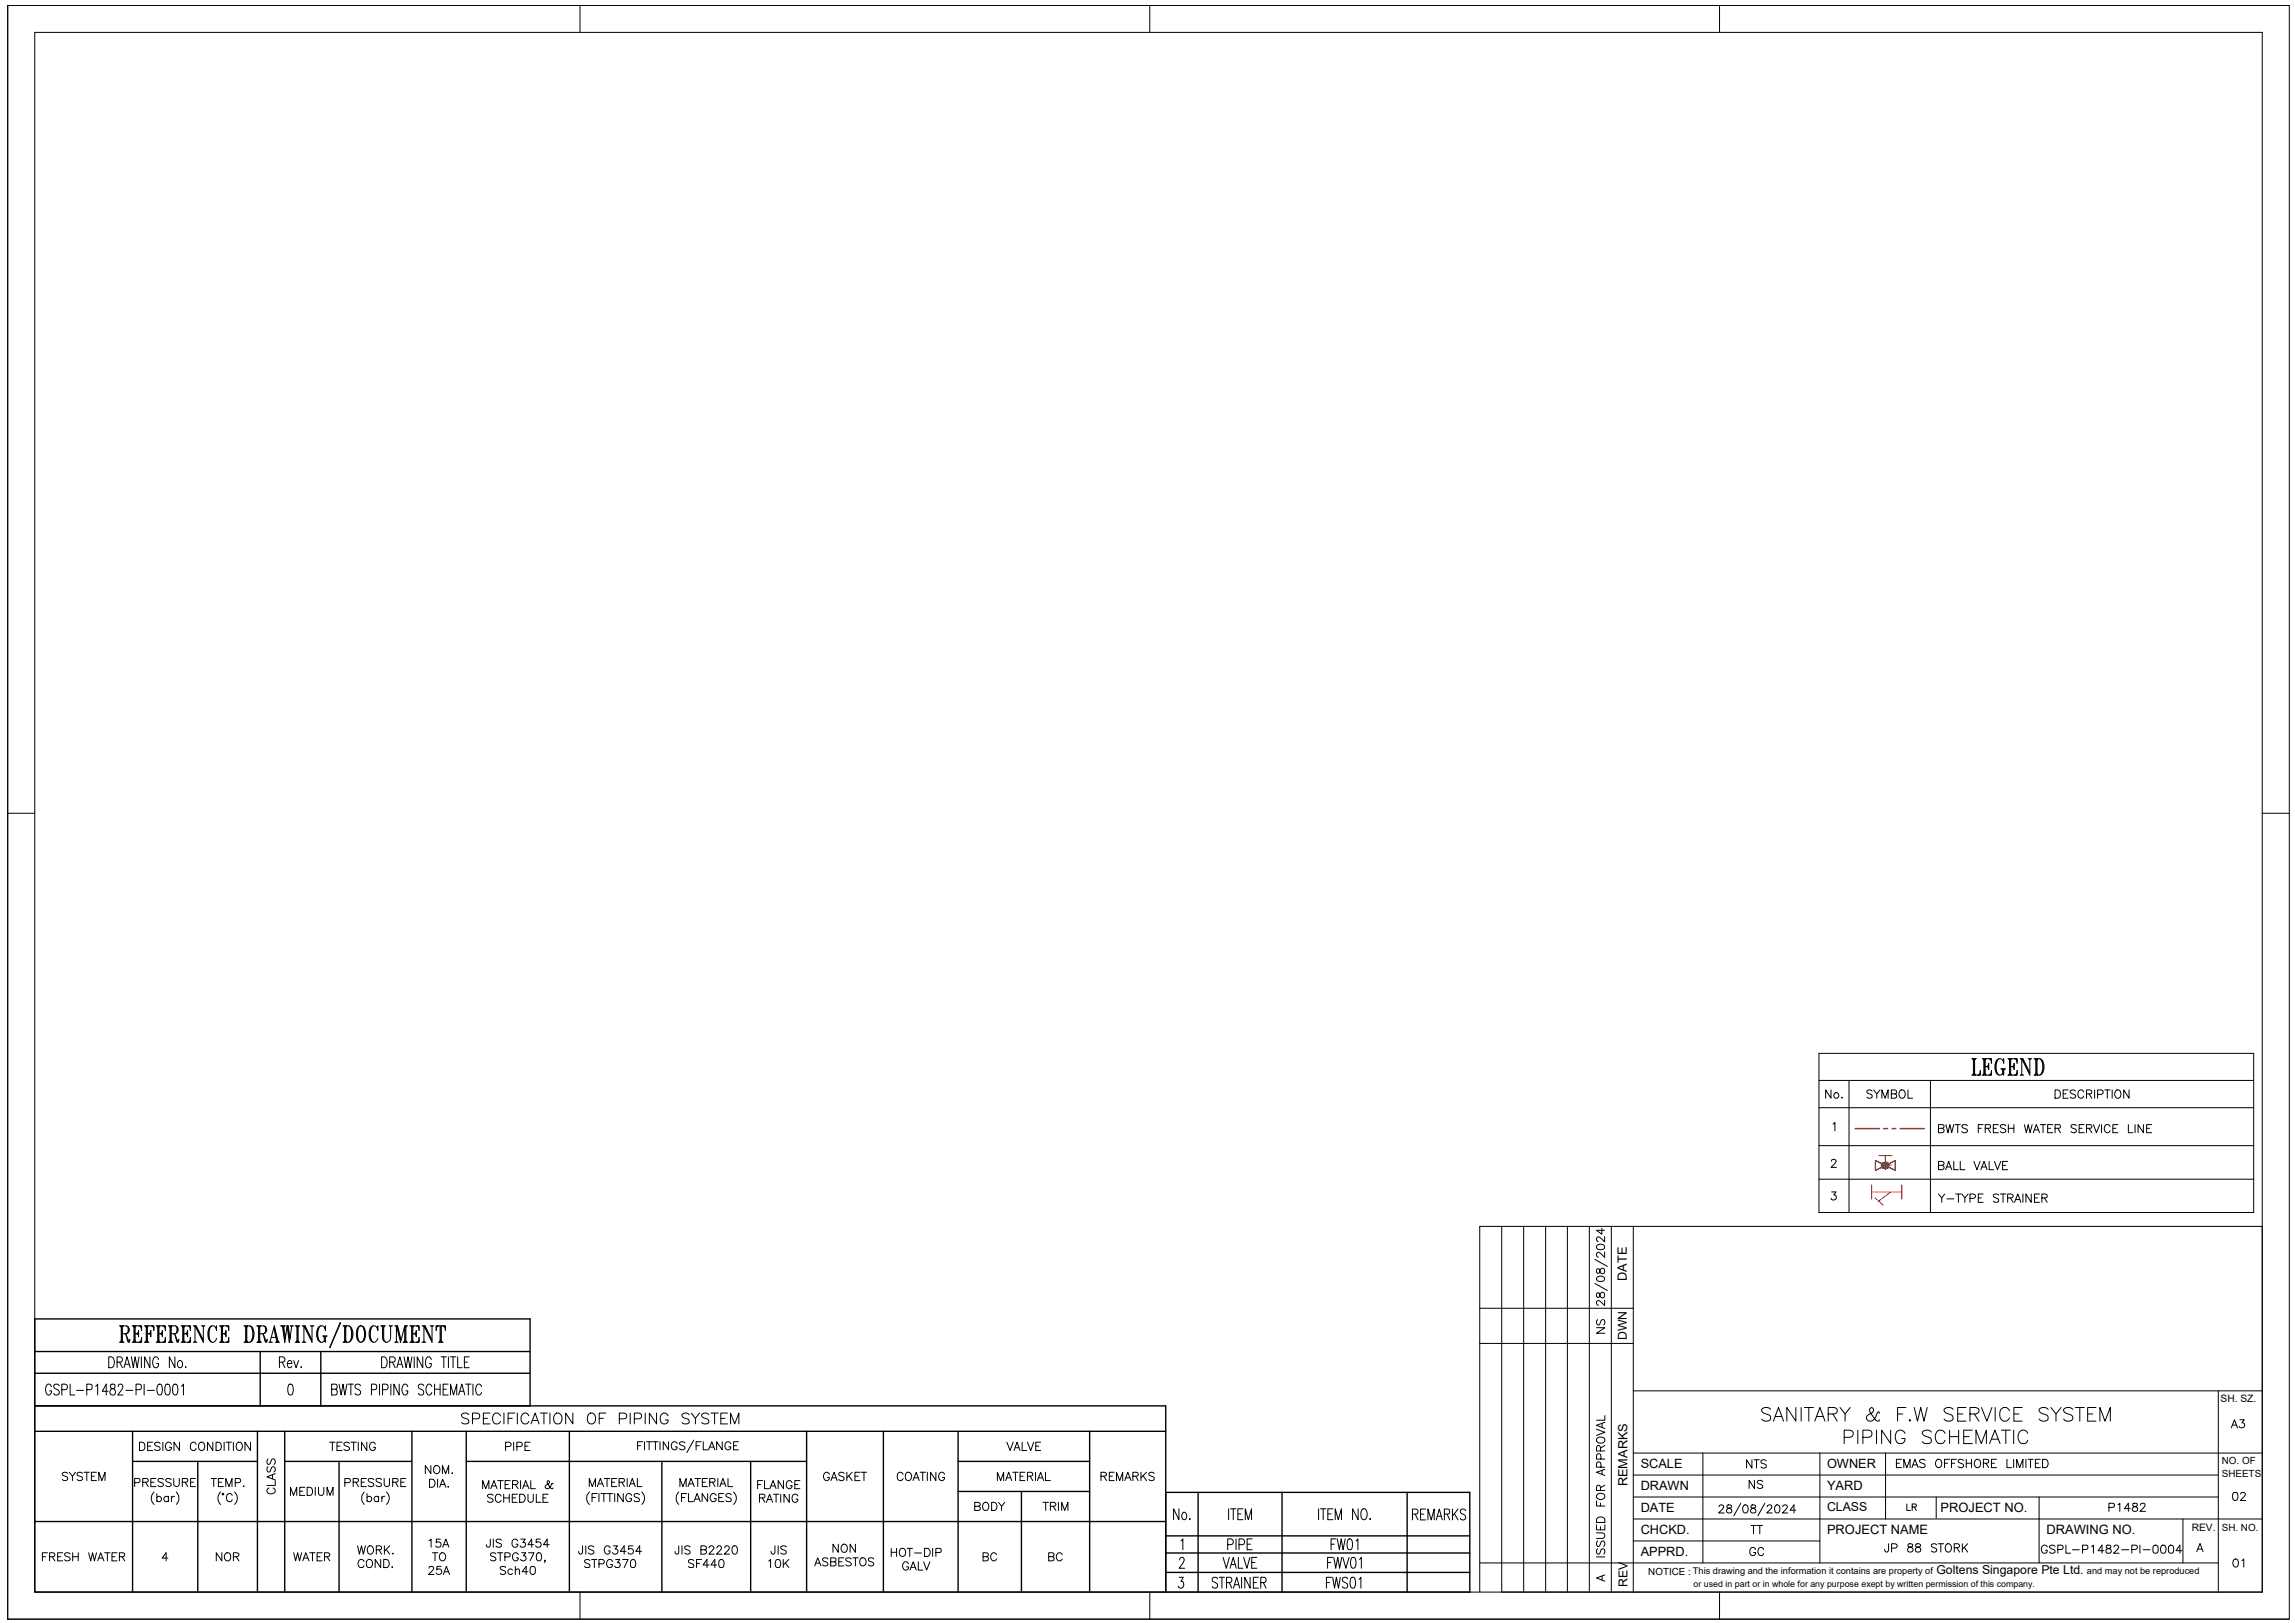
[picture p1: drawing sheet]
<svg xmlns="http://www.w3.org/2000/svg" width="420mm" height="297mm" viewBox="0 0 420 297" stroke-linecap="round" stroke-linejoin="round" font-family="sans-serif">
<defs><g id="words">
<g font-size="4.4">
<text x="389.5" y="206" transform="rotate(-90 389.5 206)">PIPE</text>
<text x="395.1" y="287.5" transform="rotate(-90 395.1 287.5)">SYSTEM</text>
</g>
<g font-size="2.4">
<text x="334.5" y="272.7">YARD</text>
<text x="334.5" y="280.8">PROJECT NAME</text>
<text x="355.3" y="276.6">PROJECT NO.</text>
<text x="374.7" y="280.8">DRAWING NO.</text>
</g>
<g font-size="2.3">
<text x="297.8" y="234.4" transform="rotate(-90 297.8 234.4)">DATE</text>
<text x="300.4" y="268.6">SCALE</text>
<text x="334.5" y="268.6">OWNER</text>
<text x="298" y="272" transform="rotate(-90 298 272)">REMARKS</text>
<text x="300.4" y="272.6">DRAWN</text>
<text x="300.4" y="280.7">CHCKD.</text>
<text x="300.4" y="276.6">DATE</text>
<text x="300.4" y="284.7">APPRD.</text>
</g>
<g font-size="2.2">
<text x="297.8" y="245.2" transform="rotate(-90 297.8 245.2)">DWN</text>
<text x="334.5" y="276.6">CLASS</text>
<text x="298" y="290.4" transform="rotate(-90 298 290.4)">REV</text>
<text x="354.5" y="288.1">Goltens Singapore Pte Ltd.</text>
</g>
<g font-size="1.9">
<text x="406.5" y="256.7">SH. SZ.</text>
<text x="401.2" y="280.2">REV.</text>
</g>
<g font-size="1.8">
<text x="406.8" y="268">NO. OF</text>
<text x="406.8" y="270.3">SHEETS</text>
<text x="406.8" y="280.1">SH. NO.</text>
<text x="301.8" y="288.2">NOTICE : This drawing and the information it contains are property of</text>
</g>
<text font-size="1.7" x="382.1" y="288.1">and may not be reproduced</text>
<text font-size="1.6" x="310.1" y="290.4">or used in part or in whole for any purpose exept by written permission of this company.</text>
</g></defs>
<!-- layer: TEXT -->
<g fill="none" stroke="#000" stroke-width=".18">
<path d="M292 234.9l2.3 1.3M292 230.5l2.3 1.3M292.4 236.7a.47 .47 0 0 0 .2 .7h.2l.1-.5a.45 .45 0 0 1 .6-.4 .45 .45 0 0 1 .3 .7l-.2 .2a.57 .57 0 0 1-.6 0 .57 .57 0 0 1-.2-.6l-.2-.2zM292.4 233.8a.93 .93 0 0 1 1.4 .2v.1a.85 .85 0 0 1-1.5 0zM292.4 232.3a.47 .47 0 0 0 .2 .7h.2l.1-.5a.45 .45 0 0 1 .6-.4 .45 .45 0 0 1 .3 .6l-.2 .3a.57 .57 0 0 1-.6 0 .57 .57 0 0 1-.2-.6l-.2-.2zM292.4 227.9a.93 .93 0 0 1 1.4 .2v.2a.85 .85 0 0 1-1.5 0zM293.3 224.8v1.1l-1-.7h1.5M293.8 238v.9l-1-.8h-.4l-.1 .5 .3 .3M293.8 229.2v.9l-.8-.7a.44 .44 0 0 0-.6-.1l-.1 .5 .3 .3M293.8 226.3v1l-.8-.7a.44 .44 0 0 0-.6-.2l-.1 .5 .1 .3h.2M9.4 253.8a.49 .49 0 0 0-.7-.4 1.38 1.38 0 0 0 .1 1.9 .57 .57 0 0 0 .6-.7h-.3M10.9 253.6a.53 .53 0 0 0-.6-.3 .53 .53 0 0 0-.5 .5l.2 .3 .8 .5 .1 .4a.57 .57 0 0 1-1.1 0"/>
<path d="M11.3 254.3h.9a.54 .54 0 0 0-.2-1h-.7v2M12.8 253.3v2h.9M14 254.5h1.3M15.9 254.3h.8l.2-.3-.1-.5-.3-.2h-.6v2M17.5 253.7l.4-.4v2M19.8 254.6h-1.1l.7-1.3v2M19.9 248.3h.5a1.2 1.2 0 0 1 0 2h-.5zM20.3 253.4a.46 .46 0 0 0 .1 .7 .65 .65 0 0 1 .7 .4 .65 .65 0 0 1-.3 .8 .63 .63 0 0 1-.7-.6 .63 .63 0 0 1 .7-.6l.2-.1a.49 .49 0 0 0-.2-.7zM21.4 249.3l.9-.1 .1-.3-.1-.4-.2-.2h-.7v2M21.6 253.8l.1-.3 .2-.2h.3l.2 .2a.71 .71 0 0 1-.1 .8l-.7 1h.9M21.9 242.7h1.2a.74 .74 0 0 1 .6 .7 .74 .74 0 0 1-.6 .7h-.7M21.9 245.7h.8"/>
<path d="M21.9 249.3l.5 1M22 242.7l.2 .1M22.1 242.7l.1 .3M22.2 242.7v3M22.2 245.5l-.2 .2M22.2 245.4l-.1 .3M22.3 242.8v2.7M22.4 242.7v3M22.4 245.4l.1 .3M22.4 245.5l.2 .2M22.5 242.7l-.1 .3M22.6 242.7l-.2 .1"/>
<path d="M22.7 250.3l.6-2 .5 2M22.8 244.1a2.67 2.67 0 0 1 .7 1.6h.2l.1-.6M22.9 249.7h.7M23 244.2l.6 1.2 .2-.2M23 254.5h1.3M23.1 242.7l.4 .4v.6l-.4 .4M23.3 245.1l.3 .4h.1M23.5 243v.8M24.1 248.3l.3 2 .3-2 .4 2 .4-2M24.2 242.7h1.7v.8l-.1-.8M24.2 245.7h1.7v-.9l-.1 .9M24.3 242.7l.2 .1"/>
<path d="M24.4 242.7l.1 .3M24.5 242.7v3M24.5 245.5l-.2 .2M24.5 245.4l-.1 .3M24.7 242.8v2.7M24.7 242.7v3M24.7 244.1h.7M24.7 245.4l.2 .3M24.7 245.5l.2 .2M24.9 242.7l-.2 .3M24.9 254.3h.9l.1-.3-.1-.5-.3-.2h-.6v2M24.9 242.7l-.2 .1"/>
<path d="M25.4 243.5v1.1zM25.4 243.8l-.2 .3 .2 .2M25.4 243.9l-.5 .2 .5 .1M25.4 242.7l.5 .1M25.6 242.7l.3 .3M25.7 242.7l.2 .4M25.9 248.3v2M25.9 245.5l-.5 .2M25.9 245.4l-.3 .3M25.9 245.2l-.2 .5M26.4 253.3v2M26.4 242.7h1.8v.8l-.2-.8"/>
<path d="M26.4 245.7h.9M26.6 242.7l.2 .1M26.6 242.7l.2 .3M26.8 242.7v3M26.8 245.5l-.2 .2M26.8 245.4l-.2 .3M26.9 242.8v2.7M27 244.1h.6M27 242.7v3M27 245.4l.1 .3M27 245.5l.2 .2M27 254.5h1.3"/>
<path d="M27.1 242.7l-.1 .3M27.2 242.7l-.2 .1M27.4 248.3v2l-.9-2v2M27.6 243.5v1.1l-.1-.5zM27.6 243.8l-.2 .3 .2 .2M27.6 243.9l-.4 .2 .4 .1M27.6 242.7l.6 .1M27.8 242.7l.4 .3M28 242.7l.2 .4M28.6 242.7h1.7v.8l-.1-.8M28.6 245.7h1.7v-.9l-.1 .9M28.7 242.7l.2 .1"/>
<path d="M28.8 242.7l.1 .3M28.9 242.7v3M28.9 245.5l-.2 .2M28.9 245.4l-.1 .3M29 253.4l.3-.1a1.24 1.24 0 0 1 .3 1.6l-.1 .3-.3 .1a1.17 1.17 0 0 1-.4-1.6zM29 248.8a.49 .49 0 0 0-.7-.3 1.34 1.34 0 0 0 .1 1.8 .57 .57 0 0 0 .6-.7h-.3M29 242.8v2.7M29.1 244.1h.6M29.1 242.7v3M29.1 245.4l.1 .3M29.1 245.5l.2 .2M29.2 242.7l-.1 .3"/>
<path d="M29.3 242.7l-.2 .1M29.7 243.5v1.1zM29.7 243.8l-.2 .3 .2 .2M29.7 243.9l-.4 .2 .4 .1M29.7 242.7l.6 .1M29.9 242.7l.4 .3M30.1 242.7l.2 .4M30.3 245.5l-.6 .2M30.3 245.4l-.4 .3M30.3 245.2l-.2 .5M30.4 253.4l.3-.1a1.17 1.17 0 0 1 .4 1.6l-.1 .3-.4 .1a1.24 1.24 0 0 1-.4-1.6zM30.8 242.7h1.3a.76 .76 0 0 1 .5 .7 .76 .76 0 0 1-.5 .7h-.8"/>
<path d="M30.8 245.7h.9M30.9 242.7l.2 .1M31 242.7l.1 .3M31.1 242.7v3M31.1 245.5l-.2 .2M31.1 245.4l-.1 .3M31.3 242.8v2.7M31.3 242.7v3M31.3 245.4l.2 .3M31.3 245.5l.3 .2M31.5 242.7l-.2 .3M31.6 242.7l-.3 .1"/>
<path d="M31.8 244.1a2.07 2.07 0 0 1 .6 1.6h.2l.1-.6M31.8 253.4l.3-.1a1.24 1.24 0 0 1 .4 1.6l-.1 .3-.4 .1a.91 .91 0 0 1-.4-1.1zM32 244.2l.4 1 .1 .2 .2-.2M32 248.3v2l-1-2v2M32.1 242.7l.2 .1a1.02 1.02 0 0 1-.2 1.3M32.3 245.1l.1 .3 .2 .1M32.4 243l.1 .2-.1 .6M32.7 249.1a.63 .63 0 0 1 .8 .3 .63 .63 0 0 1-.3 .8 .4 .4 0 0 1-.6-.1 .88 .88 0 0 1 .1-1zM33.2 242.7h1.7v.8l-.1-.8M33.2 245.7h1.7v-.9l-.1 .9M33.2 253.7l.4-.4v2M33.2 242.7l.3 .1"/>
<path d="M33.4 242.7l.1 .3M33.5 242.7v3M33.5 245.5l-.3 .2M33.5 245.4l-.1 .3M33.6 242.8v2.7M33.7 244.1h.6M33.7 242.7v3M33.7 245.4l.1 .3M33.7 245.5l.2 .2M33.8 242.7l-.1 .3M33.9 250.2h.2zM33.9 242.7l-.2 .1"/>
<path d="M34.3 243.5v1.1l-.1-.5zM34.3 243.8l-.2 .3 .2 .2M34.3 243.9l-.4 .2 .4 .1M34.3 242.7l.6 .1M34.6 242.7l.3 .3M34.6 242.7l.3 .4M34.9 245.5l-.6 .2M34.9 245.4l-.3 .3M34.9 245.2l-.3 .5M35.4 245.7h.6M35.4 242.7h.5l1.3 2.5M35.5 245.7l.2-.2 .2 .2"/>
<path d="M35.5 242.7l.2 .1M35.8 242.7l1.3 2.5M36.9 242.7h.6M37 242.7l.2 .1 .2-.1M37.2 242.8v2.9l-1.5-3v2.8M38.4 243.1a2.58 2.58 0 0 0 0 2.1M38.8 242.7a2.11 2.11 0 0 0-.4 2.4l.4 .6M39.6 243.1v-.4v.8v-.4a.73 .73 0 0 0-.9-.4 .73 .73 0 0 0-.5 .7 1.79 1.79 0 0 0 .6 2.3 .79 .79 0 0 0 .8-.8M40.2 242.7h1.7v.8l-.1-.8M40.2 245.7h1.7v-.9l-.1 .9M40.3 242.7l.2 .1M40.4 242.7l.1 .3"/>
<path d="M40.5 242.7v3M40.5 245.5l-.2 .2M40.5 245.4l-.1 .3M40.6 242.8v2.7M40.7 244.1h.7M40.7 242.7v3M40.7 245.4l.1 .3M40.7 245.5l.3 .2M40.8 242.7l-.1 .3M41 242.7l-.3 .1M41.4 243.5v1.1l-.2-.5zM41.4 243.8l-.2 .3 .2 .2"/>
<path d="M41.4 243.9l-.4 .2 .4 .1M41.4 242.7l.5 .1M41.6 242.7l.3 .3M41.7 242.7l.2 .4M41.9 245.5l-.5 .2M41.9 245.4l-.3 .3M41.9 245.2l-.2 .5M44.7 242.7h1a1.45 1.45 0 0 1 .8 1.8 1.17 1.17 0 0 1-.8 1.2h-1M44.8 242.7l.2 .1M44.9 242.7l.1 .3M45 242.7v3M45 245.5l-.2 .2"/>
<path d="M45 245.4l-.1 .3M45.1 242.8v2.7M45.2 242.7v3M45.2 245.4l.1 .3M45.2 245.5l.2 .2M45.3 242.7l-.1 .3M45.4 242.7l-.2 .1M45.7 242.7a2.24 2.24 0 0 1 0 3M46.2 243.1a2.58 2.58 0 0 1 0 2.1M47 242.7h1.3a.74 .74 0 0 1 .5 .7 .74 .74 0 0 1-.5 .7h-.7M47 245.7h.9M47.1 242.7l.2 .1"/>
<path d="M47.2 242.7l.1 .3M47.3 242.7v3M47.3 245.5l-.2 .2M47.3 245.4l-.1 .3M47.4 242.8v2.7M47.6 242.7v3M47.6 245.4v.3M47.6 245.5l.2 .2M47.6 242.7v.3M47.8 242.7l-.2 .1M48 244.1a2.67 2.67 0 0 1 .6 1.6h.2l.1-.6M48.2 244.2l.5 1.2 .2-.2"/>
<path d="M48.3 242.7l.3 .4v.6l-.3 .4M48.5 245.1l.2 .4h.1M48.6 243v.8M49.2 245.7h.7M49.4 245.7l.1-.2 .2 .2M49.5 245.5l.7-2.8 .7 3M49.7 244.8h.9M50.1 243.1l.6 2.6M50.2 243.1l.7 2.6M50.4 245.7h.8M50.7 245.5l-.2 .2M50.7 245.4l-.1 .3"/>
<path d="M50.9 245.4l.2 .3M51.2 249.3l.8-.1 .2-.3-.1-.4-.3-.2h-.6v2M51.4 242.7h.9M51.5 242.7l.3 .1M51.6 242.7l.2 .3M51.7 249.3l.5 1M51.7 242.7l.4 3M51.8 242.7l.3 3M51.9 242.7l.4 2.2 .2-2.2M52 242.7l-.1 .3M52.1 242.7l-.2 .1M52.3 244.9l-.2 .8"/>
<path d="M52.5 242.7h.3l.3 2.2 .3-2.1M52.5 242.7l.5 3M52.6 249.6h.8v-.2a.38 .38 0 0 0-.2-.4 .38 .38 0 0 0-.4 .1 .63 .63 0 0 0-.2 .8 .63 .63 0 0 0 .7 .3l.1-.1M52.7 242.7l.3 3M52.9 253.4l.4-.1a1.24 1.24 0 0 1 .3 1.6l-.1 .3-.4 .1a1.24 1.24 0 0 1-.3-1.6zM53.1 242.7h.6M53.1 244.9l-.1 .8M53.2 242.7l.2 .1 .2-.1M53.8 249l.4 1.3 .5-1.3M54 245.7h.9M54 242.7h.9M54.2 242.7l.2 .1"/>
<path d="M54.2 242.7l.2 .3M54.4 242.7v3M54.4 245.5l-.2 .2M54.4 245.4l-.2 .3M54.5 242.8v2.7M54.6 242.7v3M54.6 245.4l.1 .3M54.6 245.5l.2 .2M54.7 242.7l-.1 .3M54.8 242.7l-.2 .1M55.1 250.1v.2zM55.3 245.7h.7"/>
<path d="M55.3 242.7h.6l1.2 2.5M55.4 245.7l.2-.2 .3 .2M55.4 242.7l.2 .1M55.8 242.7l1.2 2.5M56.8 242.7h.7M56.9 242.7l.2 .1 .2-.1M57.1 242.8v2.9l-1.5-3v2.8M58.3 243.1a2.58 2.58 0 0 0 0 2.1M58.7 242.7a2.24 2.24 0 0 0 0 3M59.1 244.5h.8M59.2 244.5l.2 .1M59.3 244.5l.1 .3"/>
<path d="M59.4 244.5l-.1 1M59.5 243.1l.1-.4v.8l-.1-.4a.73 .73 0 0 0-.8-.4 .73 .73 0 0 0-.6 .7 1.79 1.79 0 0 0 .6 2.3h.4l.2-.2h.2l.1 .2v-1.2M59.5 244.6v.8M59.7 244.5l-.1 .3M59.8 244.5l-.2 .1M60.7 254.3l.9-.1 .1-.3-.1-.5-.9-.1v2h.7a.57 .57 0 0 0 .4-.5 .57 .57 0 0 0-.4-.5M62.1 253.3l.4 2 .3-2 .3 2 .4-2M62.2 242.1h.2l-2.1 4.5zM62.8 242.7h1.1a1.81 1.81 0 0 1 0 3h-1.1M62.9 242.7l.2 .1M63 242.7l.1 .3M63.1 242.7v3"/>
<path d="M63.1 245.5l-.2 .2M63.1 245.4l-.1 .3M63.2 242.8v2.7M63.3 242.7v3M63.3 245.4l.1 .3M63.3 245.5l.2 .2M63.4 242.7l-.1 .3M63.5 242.7l-.2 .1M63.7 253.3h1M63.9 242.7a2.11 2.11 0 0 1 .4 2.4l-.4 .6M64.2 253.3v2M64.3 243.1a2.58 2.58 0 0 1 0 2.1"/>
<path d="M65.5 243.1a2.58 2.58 0 0 0 0 2.1M65.7 242.8a.73 .73 0 0 1 1.1 .6 1.79 1.79 0 0 1-.6 2.3 .87 .87 0 0 1-.9-.8 2.58 2.58 0 0 1 .4-2.1zM66 242.7a2.11 2.11 0 0 0-.5 2.4l.5 .6M66 253.6a.52 .52 0 0 0-.7-.3 .52 .52 0 0 0-.2 .8l.6 .2a.54 .54 0 0 1 .2 .9 .54 .54 0 0 1-.9-.2M66.2 242.7a2.24 2.24 0 0 1 0 3M66.6 243.1a2.58 2.58 0 0 1 0 2.1M67.9 243.1a2.58 2.58 0 0 0 0 2.1M68 254.3h.6l.4-.3a.52 .52 0 0 0-.4-.7h-.6v2M68.3 242.7a2.24 2.24 0 0 0 0 3M69.1 243.1l.1-.4v.8a.77 .77 0 0 0-.9-.8 1.45 1.45 0 0 0-.7 1.8 1.06 1.06 0 0 0 1 1.2l.6-.8M69.5 253.3v2M69.7 242.7h.8"/>
<path d="M69.8 242.7l.2 .1M69.9 248.3h.5a1.2 1.2 0 0 1 0 2h-.5zM69.9 242.7l.1 .3M70 242.7l.1 2.5a.71 .71 0 0 0 .7 .5 .71 .71 0 0 0 .6-.5l.1-2.4M70 254.3h.9a.54 .54 0 0 0-.2-1h-.7v2M70.1 242.8v2.1l.1 .3M70.2 242.7v2.2l.1 .5 .4 .3M70.3 242.7l-.1 .3M70.5 242.7l-.3 .1M71.2 242.7h.7M71.3 242.7l.2 .1 .2-.1M71.3 249.3l.9-.1 .2-.3-.1-.4-.3-.2h-.7v2"/>
<path d="M71.6 253.3v2M71.9 249.3l.5 1M72.3 245.7h.6M72.3 242.7h.5l.6 2.5M72.4 245.7l.2-.2 .2 .2M72.4 242.7l.2 .1M72.6 245.5v-2.8l.7 3 .8-3v3M72.7 250.3l.5-2 .6 2M72.7 242.7l.6 2.5M72.9 249.7h.6M73.1 253.3v2l-1-2v2M73.8 245.7h.8"/>
<path d="M74 248.3l.4 2 .3-2 .4 2 .3-2M74.1 242.7h.5M74.1 245.5l-.2 .2M74.1 245.4l-.1 .3M74.2 242.8v2.7M74.3 242.7v3M74.3 245.4l.1 .3M74.3 245.5l.2 .2M74.4 242.7l-.1 .3M74.5 242.7l-.2 .1M74.6 253.8a.49 .49 0 0 0-.7-.4 1.38 1.38 0 0 0 .1 1.9 .57 .57 0 0 0 .6-.7h-.3M75 242.7h1.7v.8l-.1-.8"/>
<path d="M75 245.7h1.7v-.9l-.1 .9M75.2 242.7l.2 .1M75.2 242.7l.2 .3M75.4 242.7v3M75.4 245.5l-.2 .2M75.4 245.4l-.2 .3M75.5 242.8v2.7M75.6 244.1h.6M75.6 242.7v3M75.6 245.4l.1 .3M75.6 245.5l.2 .2M75.7 242.7l-.1 .3"/>
<path d="M75.8 242.7l-.2 .1M75.8 248.3v2M76.2 243.5v1.1l-.1-.5zM76.2 243.8l-.2 .3 .2 .2M76.2 243.9l-.4 .2 .4 .1M76.2 242.7l.5 .1M76.4 242.7l.3 .3M76.5 242.7l.2 .4M76.7 245.5l-.5 .2M76.7 245.4l-.3 .3M76.7 245.2l-.2 .5M77.3 245.7h.6"/>
<path d="M77.3 242.7h.5l1.3 2.5M77.4 245.7l.2-.2 .2 .2M77.4 248.3v2l-1-2v2M77.4 242.7l.2 .1M77.6 253.6a.53 .53 0 0 0-.5-.3 .53 .53 0 0 0-.5 .3v.4l.7 .3a.52 .52 0 0 1 .2 .9 .52 .52 0 0 1-.9-.2M77.7 242.7l1.3 2.5M78.8 242.7h.6M78.9 242.7l.2 .1 .2-.1M79 248.8a.51 .51 0 0 0-.8-.3 1.4 1.4 0 0 0 .1 1.8 .57 .57 0 0 0 .7-.7h-.4M79.1 253.8a.49 .49 0 0 0-.8-.4 1.38 1.38 0 0 0 .1 1.9 .52 .52 0 0 0 .7-.5M79.1 242.8v2.9l-1.5-3v2.8M79.6 253.3v2"/>
<path d="M79.6 254.3h1M79.9 242.7v.8v-.8h1.6v.8l-.1-.8M80.1 242.7l-.2 .4M80.2 242.7l-.3 .3M80.3 245.7h.8M80.4 242.7l-.5 .1M80.6 242.7v3M80.6 253.3v2M80.6 245.5l-.2 .2M80.6 245.4l-.1 .3M80.7 242.8v2.7M80.7 248.3h1"/>
<path d="M80.8 242.7v3M80.8 245.4l.1 .3M80.8 245.5l.2 .2M81 242.7l.5 .1M81.1 254.3h.6M81.2 242.7l.3 .3M81.3 248.3v2M81.3 242.7l.2 .4M82.1 253.3h-1v2h1M82.1 248.3v2M82.4 248.3h1.1M82.5 255.3v-2l.5 2 .6-2v2"/>
<path d="M82.9 248.3v2M83.8 248.3v2h.8M84 255.3l.6-2 .5 2M84.2 254.6h.7M85 249.3h.6M85.2 253.3h1M85.7 253.3v2M85.8 258.9a.72 .72 0 0 0-.7-.3 .72 .72 0 0 0-.6 .5l.4 .4 .5 .2a.49 .49 0 0 1 .3 .8 .99 .99 0 0 1-1.2-.1M85.9 248.3h-.9v2h.9M86.5 259.7l1.1-.1a.55 .55 0 0 0 .2-.6 .55 .55 0 0 0-.5-.4h-.8v2M86.6 253.3v2M88.2 253.8a.49 .49 0 0 0-.8-.4 1.38 1.38 0 0 0 .1 1.9 .52 .52 0 0 0 .7-.5"/>
<path d="M88.5 259.6h.8M89.7 258.6h-1.2v2h1.2M91.6 259.1a.73 .73 0 0 0-.8-.5 .73 .73 0 0 0-.6 .8 1.08 1.08 0 0 0 .5 1.2 .72 .72 0 0 0 .9-.5M92.3 258.6v2M93 259.6h.8M94.2 258.6h-1.2v2M94.7 258.6v2M96.8 259.1a.74 .74 0 0 0-.8-.5 .74 .74 0 0 0-.6 .8 .91 .91 0 0 0 .9 1.2l.5-.5M97.5 260h.9M98.9 258.6h1.3M99.6 258.6v2M100.7 258.6v2"/>
<path d="M101.6 258.9l.3-.3a.99 .99 0 0 1 1 1 .99 .99 0 0 1-1 1l-.2-.1a1.18 1.18 0 0 1-.1-1.6zM104.9 258.6v2l-1.3-2v2M107.7 258.9l.2-.2a.76 .76 0 0 1 1.1 .7 1.08 1.08 0 0 1-.5 1.2h-.4a1.15 1.15 0 0 1-.4-1.7zM109.7 259.6h.8M110.9 258.6h-1.2v2M113.4 259.7h.8a.54 .54 0 0 0 .5-.7l-.5-.4h-.8v2M115.4 258.6v2M116.1 259.7l1.2-.1a.55 .55 0 0 0 .1-.6 .55 .55 0 0 0-.4-.4h-.9v2M118.1 258.6v2M120.2 258.6v2l-1.3-2v2M122.3 259.1a.73 .73 0 0 0-.8-.5 .73 .73 0 0 0-.6 .8 1.08 1.08 0 0 0 .5 1.2 .68 .68 0 0 0 .9-.7h-.5M126.2 258.9a.72 .72 0 0 0-.8-.3 .72 .72 0 0 0-.5 .5l.3 .4 .6 .2a.49 .49 0 0 1 .2 .8 .99 .99 0 0 1-1.1-.1"/>
<path d="M126.5 258.6l.8 1v1M128.1 258.6l-.8 1M129.8 258.9a.72 .72 0 0 0-.8-.3 .72 .72 0 0 0-.5 .5l.3 .4 .6 .2a.49 .49 0 0 1 .2 .8 .99 .99 0 0 1-1.1-.1M130.1 258.6h1.4M130.8 258.6v2M132 259.6h.7M133.2 258.6h-1.2v2h1.2M292.3 243h1.5l-1.5 1h1.5M292.5 241.5a.54 .54 0 0 0-.2 .6 .54 .54 0 0 0 .4 .4l.2-.1 .2-.8 .5-.1a.63 .63 0 0 1 0 1M293.8 259.1v.8h-1.5M324.2 257.9a1.12 1.12 0 0 0-1.7 0 .7 .7 0 0 0 .5 .8l.9 .3a.65 .65 0 0 1 0 1 1.11 1.11 0 0 1-1.4-.3M325 259.2h1.2"/>
<path d="M328.8 257.6v2.5l-1.7-2.5v2.5M329.7 257.6v2.5M330.3 257.6h1.7M331.1 257.6v2.5M332.6 259.2h1.2M334.7 258.8h1.1l.3-.1a.59 .59 0 0 0 0-1l-.3-.1h-1.1v2.5M335.5 258.8l.9 1.3M336.9 257.6l.9 1.2v1.3M338.7 257.6l-.9 1.2M344.1 258.7l-.1-.3-.3 .1a2.4 2.4 0 0 1-1 1.6h-.5a.61 .61 0 0 1-.5-.5 .61 .61 0 0 1 .2-.6l.9-.5a.53 .53 0 0 0-.1-.9l-.3 .1a.89 .89 0 0 0 .3 1.2l.8 1.1 .5 .1 .1-.3M347.4 258.8h.9M348.9 257.6h-1.5v2.5"/>
<path d="M349.6 259.8l.2 .2-.2 .1-.1-.1zM350.4 257.6l.6 2.5 .6-2.5 .6 2.5 .6-2.5M357.6 257.9a1.12 1.12 0 0 0-1.7 0 .7 .7 0 0 0 .5 .8l.7 .2a.61 .61 0 0 1 .5 .5 .61 .61 0 0 1-.3 .6 1.11 1.11 0 0 1-1.4-.3M358.4 258.8h.9M359.9 257.6h-1.5v2.5h1.5M360.7 258.8h1a.61 .61 0 0 0 .5-1l-.5-.2h-1v2.5M361.5 258.8l.8 1.3M362.8 257.6l.9 2.5 1-2.5M365.3 257.6v2.5M367.9 258.2a.91 .91 0 0 0-1-.6 .91 .91 0 0 0-.8 .9 1.15 1.15 0 0 0 1.2 1.6l.6-.6M368.7 258.8h.9M370.2 257.6h-1.5v2.5h1.5"/>
<path d="M375 257.9a1.12 1.12 0 0 0-1.7 0 .7 .7 0 0 0 .5 .8l.9 .3a.65 .65 0 0 1 0 1 1.11 1.11 0 0 1-1.4-.3M375.5 257.6l.9 1.2v1.3M377.3 257.6l-.9 1.2M379.5 257.9a1.16 1.16 0 0 0-1.7 0 .67 .67 0 0 0 .5 .8l.7 .2a.63 .63 0 0 1 .5 .8 1.08 1.08 0 0 1-1.7 0M380 257.6h1.6M380.8 257.6v2.5M382.2 258.8h.9M383.7 257.6h-1.5v2.5h1.5M410.1 259.8h.8l-.5 .6a.47 .47 0 0 1 .6 .4 .47 .47 0 0 1-.5 .5 .42 .42 0 0 1-.6-.3M12.4 269.7a.54 .54 0 0 0-.6-.3 .54 .54 0 0 0-.4 .4l.1 .2 .7 .3 .2 .5a.63 .63 0 0 1-1 0M12.7 269.5l.6 .7v.8M13.8 269.5l-.5 .7"/>
<path d="M15.1 269.7a.54 .54 0 0 0-.6-.3 .54 .54 0 0 0-.4 .4l.1 .2 .8 .3 .1 .5a.63 .63 0 0 1-1 0M15.4 269.5h1M15.9 269.5v1.5M16.7 270.2h.6M17.7 269.5h-1v1.5h1M18.1 271v-1.5l.5 1.5 .6-1.5v1.5M24.7 271.4l.9-.2v-.5l-.9-.1v1.5M25.5 263.9h.5a.84 .84 0 0 1 .5 .8 .84 .84 0 0 1-.5 .8h-.5zM26.1 271.3l.9-.1 .1-.4-.1-.2h-.9v1.5M26.6 271.3l.5 .8M27 264.7h.6M27.6 271.3h.6"/>
<path d="M28 263.9h-1v1.6h1M28.2 273.1a1.53 1.53 0 0 0 0 2.2M28.5 270.6h-.9v1.5h.9M28.7 274.1a.47 .47 0 0 1 .7-.1 .47 .47 0 0 1 0 .7 .47 .47 0 0 1-.7-.1M28.7 273.3v1.5M29.3 264.2a.58 .58 0 0 0-.6-.3 .58 .58 0 0 0-.4 .4l.3 .3 .6 .2 .1 .5a.67 .67 0 0 1-1 0M29.8 263.9v1.6M29.9 270.8a.55 .55 0 0 0-.5-.2 .55 .55 0 0 0-.5 .3l.3 .3 .6 .2 .1 .5a.63 .63 0 0 1-1 0M30.8 274.1a.47 .47 0 0 0-.7-.1 .47 .47 0 0 0 0 .7 .47 .47 0 0 0 .7-.1M30.8 273.9v.9M31.3 270.8l-.3-.2h-.5l-.2 .2 .2 .3 .5 .3 .3 .3a.57 .57 0 0 1-.4 .4 .57 .57 0 0 1-.6-.2M31.4 264.3a.56 .56 0 0 0-.7-.4 .56 .56 0 0 0-.4 .6 .62 .62 0 0 0 .3 .9 .62 .62 0 0 0 .8-.3v-.2h-.4"/>
<path d="M31.4 273.9v.9M31.8 270.6l.1 1.3a.52 .52 0 0 0 .5 .2 .52 .52 0 0 0 .4-.4v-1.1M32 273.9a.51 .51 0 0 0-.6 .4M32.3 273.1a1.62 1.62 0 0 1 0 2.2M32.9 263.9v1.6l-1.1-1.6v1.6M33.4 271.3l.9-.1 .1-.4-.1-.2h-.9v1.5M33.9 271.3l.5 .8M34.9 271.3h.5M35.8 270.6h-.9v1.5h.9M35.9 264.3a.54 .54 0 0 0-.6-.4 .54 .54 0 0 0-.4 .6 .61 .61 0 0 0 .1 .8 .61 .61 0 0 0 .8 0l.1-.2M36.5 264.2a.63 .63 0 0 1 .8-.1 .63 .63 0 0 1 .2 .8 .57 .57 0 0 1-.6 .6 .57 .57 0 0 1-.6-.6zM38.7 270.6h.9"/>
<path d="M39 263.9v1.6l-1-1.6v1.6M39.1 270.6v1.5M39.6 263.9a.79 .79 0 0 1 .9 .8 .79 .79 0 0 1-.9 .8zM40 271.3h.6M40.4 273.1a1.53 1.53 0 0 0 0 2.2M40.9 270.6h-.9v1.5h.9M41 263.9v1.6M41.3 272.1v-1.5l.6 1.5 .6-1.5v1.5M41.4 263.9h1M41.9 263.9v1.6M42.5 273.7a.55 .55 0 0 0-.6-.4 .55 .55 0 0 0-.4 .6v.4a.55 .55 0 0 0 .4 .5 .55 .55 0 0 0 .6-.3M42.7 263.9v1.6"/>
<path d="M42.9 273.1a1.53 1.53 0 0 1 0 2.2M43.1 271.4h.6a.41 .41 0 0 0 .3-.3 .41 .41 0 0 0-.1-.5h-.8v1.5M43.4 264.2a.69 .69 0 0 1 .9 .1 .69 .69 0 0 1-.1 1 .61 .61 0 0 1-.8 0 .61 .61 0 0 1-.2-.8zM44.5 272h.2zM45.9 263.9v1.6l-1.1-1.6v1.6M49.1 268.4a.54 .54 0 0 0-.3 .6 .54 .54 0 0 0 .4 .4l.3-.1 .2-.7 .4-.2a.57 .57 0 0 1 0 1M49.1 267a.56 .56 0 0 0-.3 .6 .56 .56 0 0 0 .4 .4l.3-.1 .2-.7 .4-.2a.62 .62 0 0 1 0 1M49.2 272.3a.54 .54 0 0 0-.3 .7 .54 .54 0 0 0 .6 .4h.3a.54 .54 0 0 0 .6-.4 .54 .54 0 0 0-.4-.7M49.9 269.9v.7M50.4 271v.9h-1.5M50.4 269.7l-1.5 .6 1.5 .5M53.2 273.7v-1.5l.5 1.5 .6-1.5v1.5"/>
<path d="M54.9 272.9h.5M55.8 272.2h-.9v1.5h.9M56.2 272.2h.5a.81 .81 0 0 1 .5 .7 .81 .81 0 0 1-.5 .8h-.5zM57.7 272.2v1.5M58.3 272.2v1.1a.49 .49 0 0 0 .5 .4 .49 .49 0 0 0 .5-.4v-1.1M59.9 273.7v-1.5l.5 1.5 .6-1.5v1.5M60.3 263.9h1.1M60.8 263.9v1.6M61.7 264.7h.5M62.6 263.9h-.9v1.6h.9M63.1 271.4h.7a.41 .41 0 0 0 .3-.3 .41 .41 0 0 0-.1-.5h-.9v1.5M64 264.2a.58 .58 0 0 0-.6-.3 .58 .58 0 0 0-.4 .4l1 .7a.57 .57 0 0 1-.5 .5 .57 .57 0 0 1-.5-.2"/>
<path d="M64.2 263.9h1M64.7 271.3l.8-.1 .1-.4-.1-.2h-.8v1.5M64.7 263.9v1.6M65.1 271.3l.5 .8M65.6 263.9v1.6M66.1 271.3h.6M66.7 273.1a1.62 1.62 0 0 0 0 2.2M67.1 270.6h-1v1.5h1M67.2 263.9v1.6l-1-1.6v1.6M67.2 274.1a.47 .47 0 0 1 .7-.1 .47 .47 0 0 1 0 .7 .47 .47 0 0 1-.7-.1M67.2 273.3v1.5M68.4 270.8a.59 .59 0 0 0-1 .1l.1 .2 .6 .3 .3 .3a.57 .57 0 0 1-.4 .4 .57 .57 0 0 1-.6-.2"/>
<path d="M68.7 264.3a.54 .54 0 0 0-.6-.4 .54 .54 0 0 0-.4 .6 .61 .61 0 0 0 .1 .8 .61 .61 0 0 0 .8 0l.1-.4h-.3M69.3 274.1a.47 .47 0 0 0-.7-.1 .47 .47 0 0 0 0 .7 .47 .47 0 0 0 .7-.1M69.3 273.9v.9M69.8 270.8a.55 .55 0 0 0-.5-.2 .55 .55 0 0 0-.5 .3l.3 .3 .6 .2 .1 .5a.63 .63 0 0 1-1 0M69.9 273.9v.9M70.3 270.6v1.1a.49 .49 0 0 0 .5 .4 .49 .49 0 0 0 .5-.4v-1.1M70.5 273.9a.5 .5 0 0 0-.6 .4M70.8 273.1a1.53 1.53 0 0 1 0 2.2M71.9 271.3l.8-.1 .1-.5-.9-.1v1.5M72.4 271.3l.5 .8M73.4 271.3h.6M74.3 270.6h-.9v1.5h.9"/>
<path d="M78.6 270.7h.5a.78 .78 0 0 1 .6 .8 .78 .78 0 0 1-.6 .7h-.5zM78.9 268.2v1.5l-1-1.5v1.5M79.5 268.4a.56 .56 0 0 1 .6-.2 .56 .56 0 0 1 .4 .6v.4a.57 .57 0 0 1-.5 .5 .57 .57 0 0 1-.6-.5zM80.1 270.7v1.5M80.5 272.2l.5-1.5 .6 1.5M80.7 271.7h.7M81 269.7v-1.5l.6 1.5 .5-1.5v1.5M82 272.1h.1zM82.7 269.6h.2zM88.4 272.5v-1.5l.5 1.5 .6-1.5v1.5M89.8 272.5l.6-1.5 .6 1.5M90.1 271.9h.7"/>
<path d="M90.3 273.7a.58 .58 0 0 0-1 .1l.1 .2 .8 .4 .1 .3a.69 .69 0 0 1-1 0M91.1 271h1M91.6 271v1.5M91.8 273.8a.55 .55 0 0 0-.7-.3 .55 .55 0 0 0-.4 .5 .61 .61 0 0 0 .2 .8 .61 .61 0 0 0 .8-.1l.1-.1M92.2 273.5v1.5M92.2 274.2h1M92.5 271.7h.6M92.6 264.8l.9-.2a.41 .41 0 0 0 .1-.4 .41 .41 0 0 0-.4-.3h-.6v1.6M93.2 273.5v1.5M93.4 271h-.9v1.5h.9M93.8 274.2h.6M93.8 271.7l.9-.1 .1-.2v-.3l-1-.1v1.5"/>
<path d="M94 263.9v1.6M94.3 271.7l.5 .8M94.6 264.8l1-.2v-.5l-.3-.2h-.7v1.6M94.7 273.5h-.9v1.5h.9M95.1 273.5h.5a.78 .78 0 0 1 .6 .7 .78 .78 0 0 1-.6 .8h-.5zM95.3 271v1.5M95.7 272.5l.5-1.5 .6 1.5M95.9 271.9h.7M96.1 264.7h.6M96.7 273.5v1a.49 .49 0 0 0 .4 .5 .49 .49 0 0 0 .5-.5v-1M97 263.9h-.9v1.6h.9M97.2 271v1.5h.8"/>
<path d="M97.2 260.6l.8-2 .7 2M98.2 273.5v1.5h.9M99.4 274.2h.6M100.3 273.5h-.9v1.5h.9M101.2 271.6l-.2-.1-.2 .5a.54 .54 0 0 1-.5 .5 .54 .54 0 0 1-.5-.3l.1-.3 .7-.6-.2-.3-.2 .2a1.38 1.38 0 0 0 .7 1.2l.2 .1 .1-.2M107.9 272.1v-1.5l.5 1.5 .6-1.5v1.5M107.9 273.1a1.53 1.53 0 0 0 0 2.2M108.4 274.1h.6M109.3 273.3h-.9v1.5M109.4 272.1l.5-1.5 .6 1.5M109.6 271.6h.7M109.7 273.3v1.5"/>
<path d="M110 273.3h1M110.5 273.3v1.5M110.6 270.6h1M111.1 270.6v1.5M111.2 273.3h1M111.6 273.3v1.5M112 271.3h.5M112.5 273.3v1.5M112.9 270.6h-.9v1.5h.9M113.3 271.3l.9-.1 .1-.5-1-.1v1.5M113.8 271.3l.5 .8M114.1 273.3v1.5l-1-1.5v1.5"/>
<path d="M114.8 270.6v1.5M115.2 272.1l.6-1.5 .5 1.5M115.4 271.6h.7M115.6 273.7a.55 .55 0 0 0-.6-.4 .55 .55 0 0 0-.4 .6 .61 .61 0 0 0 .2 .8 .61 .61 0 0 0 .8-.1v-.3h-.3M116.7 270.6v1.5h.8M116.7 264.6h.6M117.1 273.6a.55 .55 0 0 0-.6-.3 .55 .55 0 0 0-.4 .4l.1 .2 .7 .3 .2 .4a.63 .63 0 0 1-1 0M117.5 273.1a1.53 1.53 0 0 1 0 2.2M117.7 263.9h-1v1.4M118 263.9v1.4M118.4 263.9h1M118.8 263.9v1.4"/>
<path d="M119.5 263.9h1M120 263.9v1.4M120.8 263.9v1.4M122.4 263.9v1.4l-1-1.4v1.4M124 264.2a.55 .55 0 0 0-.7-.3 .55 .55 0 0 0-.4 .5v.4a.53 .53 0 0 0 .5 .6 .53 .53 0 0 0 .6-.6h-.4M124.3 273.1a1.62 1.62 0 0 0 0 2.2M124.5 272.1v-1.5l.5 1.5 .6-1.5v1.5M124.8 274.1h.6M125.4 264.1a.59 .59 0 0 0-1 .1l1 .7a.57 .57 0 0 1-.4 .5 .57 .57 0 0 1-.6-.3M125.7 273.3h-.9v1.5M126 272.1l.5-1.5 .6 1.5M126 273.3v1.5h.9"/>
<path d="M126.2 271.6h.7M127 263.6l-1.3 2.3M127.1 274.8l.5-1.5 .6 1.5M127.2 270.6h1M127.3 274.4h.7M127.4 264.6h.6M127.7 270.6v1.5M128.4 263.9h-1v1.4M128.6 271.3h.5M128.7 263.9v1.4h.9M129.5 270.6h-.9v1.5h.9M129.6 273.3v1.5l-1.1-1.5v1.5"/>
<path d="M129.7 265.3l.6-1.4 .6 1.4M129.9 271.3l.9-.1 .1-.5-1-.1v1.5M129.9 264.8h.8M130.4 271.3l.5 .8M131.1 273.7a.57 .57 0 0 0-.6-.4 .57 .57 0 0 0-.5 .6 .62 .62 0 0 0 .3 .9 .62 .62 0 0 0 .8-.3v-.2h-.4M131.4 270.6v1.5M131.6 274.1h.6M131.8 272.1l.5-1.5 .6 1.5M132 271.6h.7M132.2 263.9v1.4l-1-1.4v1.4M132.5 273.3h-.9v1.5h.9M133.3 270.6v1.5h.8"/>
<path d="M133.7 260.6v-2l.8 2 .8-2v2M133.8 264.2a.55 .55 0 0 0-.6-.3 .55 .55 0 0 0-.5 .5 .67 .67 0 0 0 .7 .9l.4-.3v-.2h-.4M133.9 273.6a.55 .55 0 0 0-.6-.3 .55 .55 0 0 0-.4 .4l.1 .2 .7 .3 .2 .4a.63 .63 0 0 1-1 0M134.3 273.1a1.53 1.53 0 0 1 0 2.2M134.3 264.6h.5M135.2 263.9h-.9v1.4h.9M138.7 271.7h.5M139 274.2l.9-.1 .2-.4-.2-.2h-.9v1.5M139.5 274.2l.6 .8M139.6 271h-.9v1.5M140 271v1.5h.8M140.3 275l.6-1.5 .5 1.5"/>
<path d="M140.5 274.4h.7M140.9 272.5l.6-1.5 .6 1.5M141.2 271.9h.7M141.6 273.5h1M142.1 273.5v1.5M142.9 273.5v1.5M143.4 271v1.5l-.9-1.5v1.5M144.5 273.5v1.5l-1-1.5v1.5M145 271.3a.55 .55 0 0 0-.6-.3 .55 .55 0 0 0-.5 .5v.4a.53 .53 0 0 0 .6 .6 .53 .53 0 0 0 .5-.6h-.3M145.5 271.7h.6M146.1 273.8a.55 .55 0 0 0-.7-.3 .55 .55 0 0 0-.4 .5 .63 .63 0 0 0 .2 .8 .63 .63 0 0 0 .8-.1l.1-.3h-.4M146.4 271h-.9v1.5h.9"/>
<path d="M151.8 269.8a.5 .5 0 0 0-.7-.3 .8 .8 0 0 0-.3 .9 .8 .8 0 0 0 .7 .6 .46 .46 0 0 0 .3-.6h-.3M152.1 271l.6-1.5 .6 1.5M152.3 270.5h.7M154.5 269.7a.54 .54 0 0 0-.5-.3 .54 .54 0 0 0-.4 .4l.1 .2 .7 .3 .1 .5a.63 .63 0 0 1-.9 0M155 269.5v1.5M155.4 270.1l.6 .9M156 269.5l-1 1M156.5 270.2h.6M157.5 269.5h-1v1.5h1M157.7 269.5h.9M158.2 269.5v1.5M165.3 269.8a.54 .54 0 0 0-.6-.4 .54 .54 0 0 0-.4 .6 .61 .61 0 0 0 .1 .8 .61 .61 0 0 0 .8 0l.1-.2"/>
<path d="M165.9 269.7a.69 .69 0 0 1 .9 .1 .69 .69 0 0 1-.1 1 .61 .61 0 0 1-.8 0 .61 .61 0 0 1-.2-.8zM167.1 271l.6-1.5 .6 1.5M167.4 270.5h.7M168.5 269.5h.9M168.9 269.5v1.5M169.8 269.5v1.5M171.3 269.5v1.5l-.9-1.5v1.5M172.9 269.8a.54 .54 0 0 0-.6-.4 .54 .54 0 0 0-.5 .6 .63 .63 0 0 0 .2 .8 .63 .63 0 0 0 .9 0v-.4h-.3M178.4 275.7l1-.2v-.4l-.3-.1h-.7v1.4h.7a.38 .38 0 0 0 .3-.2 .38 .38 0 0 0 0-.4l-.3-.1M180 275.2a.68 .68 0 0 1 1 .1 .68 .68 0 0 1-.1 .9l-.2 .2a.73 .73 0 0 1-.8-.3 .73 .73 0 0 1 .1-.9zM181.5 275a.81 .81 0 0 1 1 .4 .81 .81 0 0 1-.3 1h-.7zM182.6 271v-1.5l.6 1.5 .5-1.5v1.5"/>
<path d="M182.8 275l.6 .7v.7M184 275l-.6 .7M184.1 271l.6-1.5 .5 1.5M184.3 263.9l.6 1.6 .6-1.6M184.3 270.5h.7M185.4 269.5h1M185.6 265.5l.6-1.6 .5 1.6M185.9 265h.6M185.9 269.5v1.5M186.7 270.2h.6M187.1 263.9v1.6h.9M187.6 269.5h-.9v1.5h.9"/>
<path d="M188.1 263.9l.6 1.6 .5-1.6M188.1 270.2l.8-.1 .2-.4-.4-.2h-.6v1.5M188.6 270.2l.5 .8M189.6 269.5v1.5M189.6 264.7h.6M189.9 271l.6-1.5 .6 1.5M190.1 270.5h.8M190.5 263.9h-.9v1.6h.9M190.9 275h1.1M191.4 269.5v1.5h.9M191.4 275v1.4M192.3 275.7l.8-.1 .2-.3-.4-.3h-.6v1.4"/>
<path d="M192.8 275.7l.5 .7M193.8 275v1.4M194.4 276.4v-1.4l.5 1.4 .6-1.4v1.4M201.6 270.2l.8-.1 .2-.4-.4-.2h-.6v1.5M202.1 270.2l.5 .8M203.1 270.2h.5M204 269.5h-.9v1.5h.9M204.4 271v-1.5l.6 1.5 .5-1.5v1.5M205.9 271l.6-1.5 .6 1.5M206.1 270.5h.8M207.4 270.2l.9-.2v-.4l-.3-.1h-.6v1.5M207.9 270.2l.5 .8"/>
<path d="M208.9 269.5v1.5M209.3 270.1l.6 .9M209.9 269.5l-1 1M211.3 269.7a.54 .54 0 0 0-.5-.3 .54 .54 0 0 0-.5 .4l.2 .2 .7 .3 .1 .5a.63 .63 0 0 1-1 0M215.8 276.1v2l-.9-2v2M216.7 276.8a.68 .68 0 0 1 .6 .7 .68 .68 0 0 1-.6 .6l-.2-.1a.87 .87 0 0 1 .2-1.2zM217.8 277.9v.2zM224.9 276.1v2M225.3 276.1h1M225.8 276.1v2M226.6 277.1h.6M227.6 276.1h-1v2h1"/>
<path d="M228 278.1v-2l.5 2 .6-2v2M241.4 276.1v2M241.7 276.1h1.1M242.2 276.1v2M243.1 277.1h.6M244 276.1h-.9v2h.9M244.4 278.1v-2l.6 2 .6-2v2M248.6 276.1v2l-1-2v2M249.4 276.2l.2-.1a.98 .98 0 0 1 .6 1.6 .51 .51 0 0 1-.8 .3l-.3-.6 .1-.8zM250.8 277.9v.2zM258.6 277.1h.6a.47 .47 0 0 0 .4-.5 .47 .47 0 0 0-.4-.4h-.6v2M259.1 277.1l.5 1.1"/>
<path d="M260.1 277.1h.6M261 276.2h-.9v2h.9M261.4 278.2v-2l.6 2 .6-2v2M262.9 278.2l.6-2 .5 2M263.2 277.5h.6M264.4 277.1h.7a.49 .49 0 0 0 .3-.5 .49 .49 0 0 0-.3-.4h-.7v2M264.9 277.1l.5 1.1M265.9 276.2v2M266.2 277l.7 1.2M266.9 276.2l-1 1.3M268.3 276.5a.53 .53 0 0 0-.5-.3 .53 .53 0 0 0-.5 .3l.2 .4 .5 .3a.52 .52 0 0 1 .2 .9 .52 .52 0 0 1-.9-.2M292.3 279.1v.9h1.5v-.9"/>
<path d="M292.3 274.7v.9h1.5M292.3 261.6l1.5 .5-1.5 .6M292.4 277.9a.84 .84 0 0 1 1.4 .2v.5h-1.5zM292.4 263.3a.82 .82 0 0 1 .8-.3 .82 .82 0 0 1 .6 .7 .81 .81 0 0 1-.8 .4 .81 .81 0 0 1-.7-.7zM292.5 273.4a.82 .82 0 0 1 1.3 .6 .8 .8 0 0 1-.9 .5 .8 .8 0 0 1-.6-.8zM293 272.8l-.1-.9h-.4l-.2 .3v.6h1.5M293 265.6l-.1-.9-.3-.2-.3 .4v.7h1.5M293 275.1v.5M293 279.4v.6M293.1 268.5l-.1-.8-.2-.2-.4 .2-.1 .8h1.5M293.1 267l-.1-.8-.2-.1h-.3l-.2 .3v.6h1.5M293.3 260.5v.7"/>
<path d="M293.3 269.1v.7M293.8 268.9l-1.5 .6 1.5 .5M293.8 260.3l-1.5 .6 1.5 .6M293.8 271.8l-.8 .5M293.8 264.5l-.8 .5M314.7 275.8a.43 .43 0 0 1 .4-.4 .43 .43 0 0 1 .5 .3l-.2 .5-.8 .7h1.1M316.2 275.5v.4l.4 .2a.43 .43 0 0 1 .5 .3 .43 .43 0 0 1-.4 .5h-.3a.43 .43 0 0 1-.3-.5 .43 .43 0 0 1 .4-.3l.4-.2 .1-.3a.58 .58 0 0 0-.8-.1zM318.7 275.1l-1.3 2.3M319.2 275.5a.47 .47 0 0 1 .8 .2 .69 .69 0 0 1 0 .8 .69 .69 0 0 1-.8 .3 1.1 1.1 0 0 1 0-1.3zM320.6 279.2h.9M320.6 275.5v.4l.4 .2a.43 .43 0 0 1 .5 .3 .43 .43 0 0 1-.4 .5h-.3a.43 .43 0 0 1-.3-.5 .43 .43 0 0 1 .4-.3l.4-.2 .1-.3a.58 .58 0 0 0-.8-.1zM320.7 267.2v1.5l-.9-1.5v1.5"/>
<path d="M321 279.2v1.5M321.1 267.2h1M321.2 270.9v1.5l-1-1.5v1.5M321.6 267.2v1.5M321.7 279.2h1M322.2 279.2v1.5M322.7 271.1a.59 .59 0 0 0-1 .2l.1 .2 .6 .2 .3 .3a.57 .57 0 0 1-.4 .4 .57 .57 0 0 1-.6-.2M323.1 275.1l-1.3 2.3M323.4 267.4a.54 .54 0 0 0-.6-.3 .54 .54 0 0 0-.4 .4l.1 .3 .7 .2 .2 .5a.63 .63 0 0 1-1 0M323.5 275.8l.2-.3 .4-.1 .2 .1 .1 .3-1 1.1h1.1M324.7 260.1l.9-2.5 .9 2.5M325.1 275.5a.48 .48 0 0 1 .7 .2l.1 .4a.61 .61 0 0 1-.6 .8 .93 .93 0 0 1-.2-1.4z"/>
<path d="M326.4 275.8l.3-.4 .5 .1v.5l-.9 .9h1M328.8 276.4h-1.1l.7-1v1.5M332.2 260.1l1-2.5 .9 2.5M337.6 263.1h1.1a.66 .66 0 0 0 .6-.7 .66 .66 0 0 0-.6-.7h-1.1v2.5M340.1 261.7v2.5M341.1 263.1h1a.68 .68 0 0 0 .6-.5 .68 .68 0 0 0-.2-.7l-.4-.2h-1v2.5M343.5 261.7v2.5M346.1 261.7v2.5l-1.6-2.5v2.5M347.2 267.8h.5M348.1 267.1h-.9v1.5h.9M348.5 268.6v-1.5l.6 1.5 .6-1.5v1.5M348.8 262.3a.91 .91 0 0 0-1.1-.6 .91 .91 0 0 0-.7 1 1.08 1.08 0 0 0 .2 1.2 1.08 1.08 0 0 0 1.2 .2l.4-.5v-.3h-.6"/>
<path d="M349.1 275.3v1.1h.7M350 268.6l.6-1.5 .6 1.5M350.1 275.8h.6v-.5h-.6v1.1M350.2 268.1h.8M350.4 275.8l.4 .6M352.4 267.3a.58 .58 0 0 0-.5-.2 .58 .58 0 0 0-.5 .4l.2 .2 .7 .2 .1 .5a.67 .67 0 0 1-1 0M353.6 262.1a1.12 1.12 0 0 0-1.7 0 .7 .7 0 0 0 .5 .7l1 .3a.65 .65 0 0 1 0 1 1.26 1.26 0 0 1-1.5-.2M354.5 267.3a.61 .61 0 0 1 .8-.1 .61 .61 0 0 1 .2 .8 .57 .57 0 0 1-.6 .6 .57 .57 0 0 1-.6-.6zM356 267.8h.5M356.1 262.3a.91 .91 0 0 0-1.1-.6 .91 .91 0 0 0-.7 1 1.12 1.12 0 0 0 .3 1.2 1.12 1.12 0 0 0 1.1 .2l.4-.5M356.9 267.1h-.9v1.5M356.9 261.7v2.5"/>
<path d="M356.9 262.9h1.7M357.3 267.8h.6M358.2 267.1h-.9v1.5M358.6 261.7v2.5M359.5 267.3a.54 .54 0 0 0-.6-.2 .54 .54 0 0 0-.4 .4l.1 .2 .7 .2 .2 .5a.63 .63 0 0 1-1 0M359.5 262.9h1M360 267.8h.9M360 267.1v1.5M360.9 267.1v1.5M361.1 261.7h-1.6v2.5h1.6M361.6 267.3a.63 .63 0 0 1 .8-.1 .63 .63 0 0 1 .2 .8 .57 .57 0 0 1-.6 .6 .57 .57 0 0 1-.5-.6zM361.8 264.2v-2.5l.9 2.5 1-2.5v2.5"/>
<path d="M363.1 267.8l.9-.1v-.4l-.3-.2h-.6v1.5M363.6 267.8l.5 .8M364.3 264.2l.9-2.5 1 2.5M364.6 267.8h.5M364.6 263.4h1.2M365.5 267.1h-.9v1.5h.9M366.4 261.7h1.7M367.2 261.7v2.5M367.4 267.1v1.5h.9M368.7 261.7v2.5M368.7 267.1v1.5M369.2 268.6v-1.5l.6 1.5 .5-1.5v1.5"/>
<path d="M370.9 267.1v1.5M371.2 262.3a.91 .91 0 0 0-1-.6 .91 .91 0 0 0-.7 1 1.12 1.12 0 0 0 .2 1.2 1.12 1.12 0 0 0 1.2 .2l.3-.5M371.3 267.1h1M371.7 267.1v1.5M372.6 267.8h.6M373.5 267.1h-.9v1.5h.9M373.9 267.1h.6a.82 .82 0 0 1 .5 .7 .82 .82 0 0 1-.5 .8h-.6zM384.4 260.1v-2.5l1 2.5 .9-2.5v2.5M386.1 275.9h.6a.38 .38 0 0 0 .4-.4 .38 .38 0 0 0-.4-.4h-.6v1.5M387.7 275.4l.4-.3v1.5M390 276.1h-1.1l.8-1v1.5M390.5 275.2v.4l.4 .2a.43 .43 0 0 1 .5 .3 .43 .43 0 0 1-.4 .5h-.3a.43 .43 0 0 1-.3-.5 .43 .43 0 0 1 .4-.3l.4-.2 .1-.3a.64 .64 0 0 0-.8-.1z"/>
<path d="M391.9 275.5l.1-.3 .1-.1 .5 .1 .1 .2v.3l-.9 .9h1M408.5 261.3l.6-1.5 .5 1.5M408.7 260.8h.7M408.9 273.2a.55 .55 0 0 1 .7 .2 .7 .7 0 0 1 .1 .8 .7 .7 0 0 1-.8 .3 1.16 1.16 0 0 1 0-1.3zM410.2 273.5l.1-.2 .2-.2 .5 .2a.44 .44 0 0 1-.1 .6l-.8 .7h1.1M7.8 284.9h.6M8.7 284.2h-.9v1.5M9.1 284.9l.8-.1 .1-.2v-.3l-.9-.1v1.5M9.5 284.9l.5 .8M10.6 284.9h.5M11.5 284.2h-.9v1.5h.9M12.8 284.4a.58 .58 0 0 0-1 .1l.2 .2 .7 .3 .1 .5a.69 .69 0 0 1-1 0"/>
<path d="M13.3 284.9h1M13.3 284.2v1.5M14.3 284.2v1.5M16.2 284.2l.4 1.5 .3-1.5 .4 1.5 .4-1.5M17.9 285.7l.5-1.5 .6 1.5M18.1 285.2h.7M19.1 284.2h1M19.7 284.2v1.5M20.5 284.9h.6M21.4 284.2h-.9v1.5h.9M21.9 284.9l.8-.1 .1-.5-.9-.1v1.5M22.3 284.9l.5 .8"/>
<path d="M30.7 285.2h-1l.7-1v1.5M40.6 284.2v1.5l-1-1.5v1.5M41.2 284.4a.54 .54 0 0 1 .7-.2 .54 .54 0 0 1 .3 .5 .67 .67 0 0 1-.7 1l-.3-.2a.83 .83 0 0 1 0-1.1zM42.7 284.9l.9-.1 .1-.2v-.3l-1-.1v1.5M43.2 284.9l.5 .8M53.8 284.2l.3 1.5 .4-1.5 .3 1.5 .4-1.5M55.4 285.7l.6-1.5 .6 1.5M55.6 285.2h.7M56.7 284.2h1M57.2 284.2v1.5M58.1 284.9h.5M59 284.2h-.9v1.5h.9"/>
<path d="M59.4 284.9l.9-.1 .1-.2-.1-.3-.9-.1v1.5M59.9 284.9l.5 .8M65.5 282.9l.3 1.5 .4-1.5 .3 1.5 .4-1.5M66.6 285.8a.56 .56 0 0 0-.6-.4 .56 .56 0 0 0-.5 .6 .62 .62 0 0 0 .3 .8 .62 .62 0 0 0 .8-.2M67.2 285.6a.68 .68 0 0 1 .9 .1 .68 .68 0 0 1-.1 1 .54 .54 0 0 1-.6 .2 .54 .54 0 0 1-.3-.6zM67.4 283.1a.69 .69 0 0 1 .9 .2 .69 .69 0 0 1-.1 .9 .61 .61 0 0 1-.8 .1 .61 .61 0 0 1-.2-.8zM68.9 283.6h.8l.2-.4-.4-.3h-.6v1.5M69.4 283.6l.5 .8M69.7 285.4v1.5l-1-1.5v1.5M70.2 285.4h.6a.79 .79 0 0 1 .5 .8 .79 .79 0 0 1-.5 .7h-.6zM70.4 282.9v1.5M70.7 283.6l.6 .8"/>
<path d="M71.3 282.9l-.9 1M71.7 286.9h.2zM71.9 284.4h.1zM78.5 282l.4-.3v1.5M78.5 287l.1-.2 .2-.1 .5 .1a.44 .44 0 0 1-.1 .6l-.7 .8h.9M79.2 284.2h1M79.6 284.2v1.5M80.6 284.4a.56 .56 0 0 1 .6-.2 .56 .56 0 0 1 .4 .5v.4a.57 .57 0 0 1-.6 .6 .57 .57 0 0 1-.6-.6zM80.6 281.7h-.7v.6a.52 .52 0 0 1 .7 0 .52 .52 0 0 1-.1 .8 .52 .52 0 0 1-.7-.2M80.7 286.7h-.7l-.1 .6a.53 .53 0 0 1 .8 0 .53 .53 0 0 1-.1 .8 .53 .53 0 0 1-.7-.2M81 283.2l.6-1.5 .6 1.5M81.2 288.2l.5-1.5 .6 1.5"/>
<path d="M81.3 282.7h.7M81.4 287.7h.7M89.8 281.7l-.1 1.3-.5 .1-.2-.4M90.3 281.7v1.5M90.8 284.4a.55 .55 0 0 0-.5-.2 .55 .55 0 0 0-.5 .3l.3 .3 .5 .2 .2 .5a.63 .63 0 0 1-1 0M91.1 284.2h.9M91.6 284.2v1.5M91.8 281.9a.55 .55 0 0 0-.5-.2 .55 .55 0 0 0-.5 .3l.1 .3 .8 .2 .1 .5a.63 .63 0 0 1-1 0M92.4 284.9h.9l.1-.2v-.4l-1-.1v1.5M92.6 286.9a.55 .55 0 0 0-.6-.2 .55 .55 0 0 0-.4 .3l.2 .3 .6 .2 .2 .5a.63 .63 0 0 1-1 0M93.8 287.4a.48 .48 0 0 0-.7-.1 .48 .48 0 0 0 0 .7 .48 .48 0 0 0 .7 0M94.3 287.4l.4-.3 .4 .1v1"/>
<path d="M94.3 286.7v1.5M94.8 282a.55 .55 0 0 0-.6-.3 .55 .55 0 0 0-.5 .6v.3a.53 .53 0 0 0 .6 .6 .53 .53 0 0 0 .5-.6h-.3M94.9 284.5a.55 .55 0 0 0-.6-.3 .55 .55 0 0 0-.5 .5v.4a.53 .53 0 0 0 .6 .6 .53 .53 0 0 0 .5-.6h-.4M95.3 281.7h.9l-.5 .6a.46 .46 0 0 1 .5 .5 .46 .46 0 0 1-.6 .4l-.3-.1-.1-.2M95.5 284.2h.7l-.4 .5a.5 .5 0 0 1 .4 .8 .5 .5 0 0 1-.9-.1M96.7 287.7h-1.1l.7-1v1.5M96.7 284.2h1.1l-.8 1.5M97.3 286.7a.57 .57 0 0 1 .7 .2v.4a.61 .61 0 0 1-.5 .9 .97 .97 0 0 1-.2-1.5zM97.7 282.7h-1l.6-1v1.5M98.4 284.3a.43 .43 0 0 1 .7 .2 .68 .68 0 0 1 0 .8 .68 .68 0 0 1-.7 .3l-.2-.6v-.5zM98.9 281.7h-.7l-.1 .6a.54 .54 0 0 1 .8 0 .54 .54 0 0 1-.1 .8 .54 .54 0 0 1-.7-.2M99.8 285.6h-.1h.1l-.1 .4"/>
<path d="M100.6 282.7h-1.1l.7-1v1.5M106.7 282.9v1.2l-.2 .3h-.4l-.2-.5M107.2 282.9v1.5M108 285.6a.54 .54 0 0 0-.5-.2 .54 .54 0 0 0-.5 .4l.2 .2 .7 .3 .1 .4a.63 .63 0 0 1-1 0M108.3 285.4h1M108.7 283.1a.58 .58 0 0 0-.5-.2 .58 .58 0 0 0-.5 .4l1 .7a.57 .57 0 0 1-.4 .5 .57 .57 0 0 1-.6-.3M108.8 285.4v1.5M109.7 286.2l.8-.1 .1-.2-.1-.4-.8-.1v1.5M111.7 283.3a.5 .5 0 0 0-.8-.3 .8 .8 0 0 0-.3 .9 .8 .8 0 0 0 .8 .5 .46 .46 0 0 0 .3-.6h-.3M112.1 285.8a.5 .5 0 0 0-.7-.3 .74 .74 0 0 0-.3 .9 .74 .74 0 0 0 .8 .5l.2-.6h-.3M112.3 282.9h.7l-.4 .6a.5 .5 0 0 1 .4 .8 .5 .5 0 0 1-.9-.2M112.7 285.4h.8l-.5 .6a.47 .47 0 0 1 .6 .5 .47 .47 0 0 1-.7 .4l-.4-.3"/>
<path d="M114 285.4h1l-.7 1.5M114.6 283.9h-1l.7-1v1.5M115.6 285.5a.43 .43 0 0 1 .7 .2 .7 .7 0 0 1 .1 .8 .7 .7 0 0 1-.8 .4l-.2-.6 .1-.6zM115.8 282.9h-.7l-.1 .7a.52 .52 0 0 1 .8-.1 .52 .52 0 0 1 0 .8 .52 .52 0 0 1-.8-.2M117.4 283.9h-1l.7-1v1.5M124.3 282.9l-.1 1.4-.4 .1-.2-.1v-.4M124.9 282.9v1.5M126.3 283.1a.54 .54 0 0 0-.5-.2 .54 .54 0 0 0-.4 .4l.2 .3 .6 .2 .1 .4a.63 .63 0 0 1-.9 0M127 285.6a.54 .54 0 0 0-.5-.2 .54 .54 0 0 0-.5 .4l.2 .2 .7 .3 .1 .4a.63 .63 0 0 1-1 0M127.5 286.1h.6M128.3 283.6h.9l.1-.4-.3-.3h-.7v1.5h.7l.3-.1v-.4l-.3-.3M128.5 285.4h-1v1.5"/>
<path d="M129.8 283.3l.3-.4h.3l.2 .2 .1 .3-.9 1h.9M129.8 286.4h-1.1l.7-1v1.5M131.2 286.4h-1.1l.8-1v1.5M131.2 283.3v-.1a.44 .44 0 0 1 .7-.2 .44 .44 0 0 1 0 .7l-.7 .7h1M131.8 285.5a.43 .43 0 0 1 .7 .2 .7 .7 0 0 1 .1 .8 .7 .7 0 0 1-.8 .4l-.2-.6v-.6zM132.7 283.3l.2-.4h.3l.2 .2a.44 .44 0 0 1-.1 .6l-.7 .7h1M134.2 283a.47 .47 0 0 1 .7 .2 .7 .7 0 0 1 .1 .9 .7 .7 0 0 1-.8 .3 1.16 1.16 0 0 1 0-1.4zM140.7 285.7l.4-.3v1.5M141.9 282.9l-.1 1.4-.4 .1-.2-.1v-.4M142.1 285.5a.48 .48 0 0 1 .7 .2 .7 .7 0 0 1 .1 .8 .7 .7 0 0 1-.8 .4 1.18 1.18 0 0 1 0-1.4zM142.5 282.9v1.5M143.4 285.4v1.5"/>
<path d="M143.8 286l.6 .9M143.9 283.1a.58 .58 0 0 0-.5-.2 .58 .58 0 0 0-.5 .4l.3 .3 .6 .2 .1 .4a.67 .67 0 0 1-1 0M144.4 285.4l-1 1M149.2 286.6l.5-1.5 .6 1.5M149.4 286.1h.7M151.6 285.3a.55 .55 0 0 0-.6-.2 .55 .55 0 0 0-.4 .4l.2 .3 .6 .2 .2 .4a.63 .63 0 0 1-1 0M152.1 285.8h.8l.1-.6-.9-.1v1.5l.9-.1v-.5l-.3-.2M153.5 282.6v1.5l-1-1.5v1.5M153.6 285.8h.5M154.1 282.8l.2-.1a.57 .57 0 0 1 .8 .5v.3a.57 .57 0 0 1-.5 .6 .57 .57 0 0 1-.6-.6zM154.5 285.1h-.9v1.5h.9M155.8 285.3l-.3-.2-.5 .1-.2 .1 .2 .4 .5 .2 .3 .3a.57 .57 0 0 1-.4 .4 .57 .57 0 0 1-.6-.2"/>
<path d="M156.1 285.1h1M156.6 282.6v1.5l-1-1.5v1.5M156.6 285.1v1.5M157.7 285.2a.73 .73 0 0 1 .9 .6 .73 .73 0 0 1-.8 .8 .9 .9 0 0 1-.1-1.4zM159.9 285.3a.55 .55 0 0 0-.5-.2 .55 .55 0 0 0-.4 .4l.2 .3 .6 .2 .1 .4a.63 .63 0 0 1-.9 0M163.2 283.4v1.5M163.2 284.1h.9M164.1 283.4v1.5M164.9 283.4a.73 .73 0 0 1 .9 .7 .73 .73 0 0 1-.7 .8 .87 .87 0 0 1-.2-1.5zM166.1 283.4h1M166.3 286.2a.56 .56 0 0 0-.6-.4 .56 .56 0 0 0-.5 .6 .62 .62 0 0 0 .3 .9 .62 .62 0 0 0 .8-.3v-.2h-.3M166.6 283.4v1.5"/>
<path d="M166.6 287.4l.6-1.6 .5 1.6M166.8 286.9h.7M167.4 284.2h1.3M168.1 285.8v1.6h.9M169.1 285.8l.5 1.6 .6-1.6M169.3 283.4h.5a.78 .78 0 0 1 .5 .7 .78 .78 0 0 1-.5 .8h-.5zM170.7 283.4v1.5M171.3 284.1h.9l.1-.6-1-.1v1.5M180 284.9l.8-.1 .1-.2v-.3l-.9-.1v1.5h.6a.41 .41 0 0 0 .3-.3 .41 .41 0 0 0-.1-.5h-.2M182.4 284.5a.55 .55 0 0 0-.6-.3 .55 .55 0 0 0-.4 .5v.4a.55 .55 0 0 0 .4 .6 .55 .55 0 0 0 .6-.4M192 284.9l.8-.1 .2-.2-.1-.3-.9-.1v1.5h.6a.41 .41 0 0 0 .4-.3 .41 .41 0 0 0-.2-.5h-.2M194.5 284.5a.55 .55 0 0 0-.7-.3 .55 .55 0 0 0-.4 .5v.4a.55 .55 0 0 0 .4 .6 .55 .55 0 0 0 .7-.4"/>
<path d="M215.9 288.7h.7l-.4 .7h.2a.62 .62 0 0 1 .3 .9 .62 .62 0 0 1-.9 .2l-.1-.2M216 285.5v-.1a.44 .44 0 0 1 .6-.3 .44 .44 0 0 1 .1 .7l-.8 1.2h1M216.2 282l.3-.4v2M222.9 289a.53 .53 0 0 0-.5-.4 .53 .53 0 0 0-.5 .4 .41 .41 0 0 0 .3 .5l.4 .2a.51 .51 0 0 1 .3 .7 .51 .51 0 0 1-.6 .3l-.4-.3M223.2 288.7h1M223.7 288.7v2M223.9 285l.6 2 .6-2M224.6 289.6h.6a.51 .51 0 0 0 .3-.4 .51 .51 0 0 0-.3-.5h-.6v2M224.8 282.7l.8-.1a.57 .57 0 0 0-.2-1h-.6v2M225.1 289.6l.4 1.1M225.2 287l.6-2 .5 2M225.4 286.3h.7"/>
<path d="M225.8 290.7l.6-2 .6 2M226 290h.8M226.3 281.6v2M226.7 285v2h.9M226.8 282.7l.9-.1a.57 .57 0 0 0-.2-1h-.7v2M227.3 288.7v2M227.7 285l.6 2 .5-2M228.3 282.6h.6M228.9 288.7v2l-1-2v2M229.2 286h.6M229.2 281.6h-.9v2h.9M229.5 289.6h.5"/>
<path d="M230.1 285h-.9v2h.9M230.4 288.7h-.9v2h.9M230.8 289.6h.7l.2-.1 .1-.2-.1-.5-.9-.1v2M231.3 289.6l.5 1.1M242.8 289.6h.6M243 286h.6M243.7 282.6h.6M243.8 288.7h-1v2M244 285h-1v2M244 288.7l.3 2 .4-2 .3 2 .4-2M244.2 285l.3 2 .4-2 .4 2 .3-2M244.6 281.6h-.9v2"/>
<path d="M244.8 281.6l.4 2 .3-2 .4 2 .4-2M245.8 285l.6 2 .6-2M246.7 289a.53 .53 0 0 0-.5-.4 .53 .53 0 0 0-.4 .4v.3l.8 .6a.47 .47 0 0 1-.2 .8l-.5-.1-.1-.2M246.8 281.8l.4-.2a1.58 1.58 0 0 1 .2 1.9l-.4 .1a.94 .94 0 0 1-.4-1.1zM247.4 288.8l.3-.1a1.24 1.24 0 0 1 .4 1.6l-.1 .3-.4 .1a1.24 1.24 0 0 1-.4-1.6zM247.5 285.1l.3-.1a1.24 1.24 0 0 1 .4 1.6l-.2 .3-.3 .1a1.58 1.58 0 0 1-.2-1.9zM248.3 282l.3-.4v2M248.8 289.1l.3-.4v2M248.9 285.4l.3-.4v2M292.3 280.5h1a.51 .51 0 0 1 .5 .6 .51 .51 0 0 1-.5 .5h-1M292.3 284.9h1.5M292.5 283.5a.54 .54 0 0 0-.2 .5 .54 .54 0 0 0 .4 .4l.2-.1 .2-.7 .5-.1a.63 .63 0 0 1 0 .9"/>
<path d="M292.5 282a.58 .58 0 0 0-.2 .6 .58 .58 0 0 0 .4 .4l.6-1a.56 .56 0 0 1 .5 .4 .56 .56 0 0 1-.2 .6M293.3 288.5v.7M293.8 288.2l-1.5 .6 1.5 .6M321.4 283.6a.54 .54 0 0 0-.6-.4 .54 .54 0 0 0-.4 .6v.3a.53 .53 0 0 0 .5 .6 .53 .53 0 0 0 .5-.6h-.4M322.9 283.6a.54 .54 0 0 0-.6-.4 .54 .54 0 0 0-.5 .6v.3a.55 .55 0 0 0 .5 .6 .55 .55 0 0 0 .6-.3M345.8 282.5v1.2l-.2 .3h-.4l-.2-.5M346.3 283.3h.8l.2-.5-.4-.3h-.6v1.6M349.3 282.6v.4l.2 .1a.53 .53 0 0 1 .6 .2 .53 .53 0 0 1 .1 .6 .53 .53 0 0 1-.6 .1 .53 .53 0 0 1-.4-.5 .84 .84 0 0 1 .9-.5l.1-.3a.58 .58 0 0 0-.9-.1zM350.8 282.6a.3 .3 0 0 0 .1 .5 .53 .53 0 0 1 .7 .2 .53 .53 0 0 1-.1 .7 .56 .56 0 0 1-.8-.2 .74 .74 0 0 1 .8-.8l.1-.3a.58 .58 0 0 0-.8-.1zM354.6 282.7a.54 .54 0 0 0-.6-.2 .54 .54 0 0 0-.4 .4l.1 .2 .7 .3 .2 .4a.63 .63 0 0 1-1 0M354.9 282.5h.9M355.3 282.5v1.6"/>
<path d="M356.2 282.7a.69 .69 0 0 1 1 .2 .69 .69 0 0 1-.1 .9 .61 .61 0 0 1-.8 .1 .61 .61 0 0 1-.2-.8zM357.8 283.3l.8-.1 .1-.4-.3-.3h-.6v1.6M358.2 283.3l.5 .8M359.3 282.5v1.6M359.6 283.2l.6 .9M360.2 282.5l-.9 1M374.8 283.1a.55 .55 0 0 0-.6-.3 .55 .55 0 0 0-.5 .5v.4a.53 .53 0 0 0 .6 .6 .53 .53 0 0 0 .5-.6h-.3M376.2 283a.59 .59 0 0 0-1 .1l1 .7-.1 .4h-.7l-.2-.1M376.7 283.6h.7l.3-.3a.39 .39 0 0 0-.3-.5h-.7v1.5M378.2 282.8v1.5h.9M379.4 283.6h1.3M381.3 283.6l.8-.1 .1-.2v-.4l-.9-.1v1.5"/>
<path d="M382.9 283.1l.4-.3v1.5M385.2 283.8h-1.1l.7-1v1.5M385.7 282.9l-.1 .2 .2 .2a.57 .57 0 0 1 .6 .3 .57 .57 0 0 1 0 .6h-.7l-.2-.2a.74 .74 0 0 1 .9-.7v-.4zM387 283.1a.43 .43 0 0 1 .4-.3 .43 .43 0 0 1 .5 .3l-.2 .5-.8 .7h1.1M388.4 283.6h1.3M397.2 282.9a.48 .48 0 0 1 .7 .2v.9a.51 .51 0 0 1-.9 0v-.9zM399.5 283.8h-1.1l.7-1v1.5M402.2 284l.6-1.5 .5 1.5M402.4 283.5h.7M409 285.4a.43 .43 0 0 1 .7 .2 .68 .68 0 0 1 .1 .8 .68 .68 0 0 1-.8 .3 .96 .96 0 0 1 0-1.3zM410.4 285.6l.4-.3v1.5"/>
<circle cx="40.8" cy="273.5" r=".15"/>
</g>
<!-- layer: Template -->
<g fill="none" stroke="#000" stroke-width=".18">
<path d="M1.4 1h417.7v295.3h-417.7zM6.4 5.9h407.8v285.5h-407.8zM106.2 1v4.9M210.5 1v4.9M314.8 1v4.9M419.1 1h-417.7v295.3M1.4 148.8h5M414.2 148.8h4.9M333 192.8h79.6v29.1h-79.6zM333 197.7h79.6M335.2 199.5v1.5l-1-1.5v1.5M338.5 197.7v24.2"/>
<path d="M342.7 199.7a.54 .54 0 0 0-.5-.3 .54 .54 0 0 0-.4 .5l.1 .2 .8 .3v.4a.63 .63 0 0 1-.9 0M343 199.5l.6 .7v.8M344.2 199.5l-.6 .7M347.8 199.7a.61 .61 0 0 1 .8-.1 .61 .61 0 0 1 .2 .8 .57 .57 0 0 1-.6 .6 .57 .57 0 0 1-.5-.6zM349.3 199.5v1.5h.9M353.4 197.7v24.2M361 196.8h1.6v-.9l-.1 .9M361 193.8h.8M361.1 193.8l.2 .1M361.2 193.8l.1 .3M361.3 193.8v3M361.3 196.6l-.2 .2"/>
<path d="M361.3 196.5l-.1 .3M361.4 193.9v2.7M361.5 193.8v3M361.5 196.5l.1 .3M361.5 196.6l.2 .2M361.6 193.8l-.1 .3M361.7 193.8l-.2 .1M362.6 196.6l-.6 .2M362.6 196.5l-.3 .3M362.6 196.3l-.3 .5M362.9 193.8h1.7v.8l-.1-.8M362.9 196.8h1.7v-.9l-.1 .9"/>
<path d="M363 193.8l.2 .1M363.1 193.8l.1 .3M363.2 193.8v3M363.2 196.6l-.2 .2M363.2 196.5l-.1 .3M363.3 193.9v2.7M363.4 193.8v3M363.4 195.2h.7M363.4 196.5l.1 .3M363.4 196.6l.3 .2M363.5 193.8l-.1 .3M363.7 193.8l-.3 .1"/>
<path d="M364.1 194.6v1.1l-.1-.5zM364.1 194.9l-.2 .3 .2 .3M364.1 195.1l-.4 .1 .4 .1M364.1 193.8l.5 .1M364.3 193.8l.3 .3M364.4 193.8l.2 .4M364.6 196.6l-.5 .2M364.6 196.5l-.3 .3M364.6 196.3l-.2 .5M365.6 194.2a2.58 2.58 0 0 0 0 2.1M366 193.8a2.24 2.24 0 0 0 0 3M366.3 195.6h.9"/>
<path d="M366.4 195.6l.2 .1M366.5 195.6l.1 .3M366.6 195.6l-.1 1M366.7 194.2l.1-.4v.8a.75 .75 0 0 0-.3-.7 .75 .75 0 0 0-.9 0 2.19 2.19 0 0 0 0 2.7l.4 .2 .7-.2 .1 .2v-1.2M366.7 195.7v.8M367 195.6l-.2 .3M367 195.6l-.2 .1M367.6 193.8h1.7v.8l-.1-.8M367.6 196.8h1.7v-.9l-.1 .9M367.7 193.8l.2 .1M367.8 193.8l.1 .3M367.9 193.8v3"/>
<path d="M367.9 196.6l-.2 .2M367.9 196.5l-.1 .3M368 193.9v2.7M368.1 195.2h.6M368.1 193.8v3M368.1 196.5l.1 .3M368.1 196.6l.2 .2M368.2 193.8l-.1 .3M368.3 193.8l-.2 .1M368.7 194.6v1.1zM368.7 194.9l-.2 .3 .2 .3M368.7 195.1l-.4 .1 .4 .1"/>
<path d="M368.7 193.8l.6 .1M368.9 193.8l.4 .3M369.1 193.8l.2 .4M369.3 196.6l-.6 .2M369.3 196.5l-.4 .3M369.3 196.3l-.2 .5M369.8 193.8h.5l1.3 2.5M369.8 196.8h.7M369.9 196.8l.2-.2 .2 .2M369.9 193.8l.2 .1M370.3 193.8l1.2 2.5M371.3 193.8h.7"/>
<path d="M371.4 193.8l.2 .1 .2-.1M371.6 193.9v2.9l-1.5-3v2.8M372.4 193.8h1a1.9 1.9 0 0 1 .6 2.5l-.6 .5h-1M372.5 193.8l.2 .1M372.6 193.8l.1 .3M372.7 193.8v3M372.7 196.6l-.2 .2M372.7 196.5l-.1 .3M372.8 193.9v2.7M372.9 193.8v3M372.9 196.5l.1 .3M372.9 196.6l.2 .2"/>
<path d="M373 193.8l-.1 .3M373.1 193.8l-.2 .1M373.4 193.8a2.24 2.24 0 0 1 0 3M373.9 194.2a2.58 2.58 0 0 1 0 2.1M376.2 199.5h.5a.84 .84 0 0 1 .5 .7 .84 .84 0 0 1-.5 .8h-.5zM378.6 199.5h-.9v1.5h.9M380 199.7a.58 .58 0 0 0-.6-.2 .58 .58 0 0 0-.4 .4l1 .7a.57 .57 0 0 1-.4 .4 .57 .57 0 0 1-.6-.2M381.5 199.9a.54 .54 0 0 0-.6-.4 .54 .54 0 0 0-.5 .6 .61 .61 0 0 0 .2 .7 .61 .61 0 0 0 .8 0l.1-.2M383.5 199.5v1.5M333 202.7h79.6M333 209.7h79.6M333 215.8h79.6"/>
<path d="M335.3 212.5v-.2l.2-.1 .6 .1a.44 .44 0 0 1-.2 .6l-.7 .8h1M335.3 218.1h.8l-.4 .6a.5 .5 0 0 1 .4 .8 .5 .5 0 0 1-.9-.2M335.6 205.7l.3-.3v1.6M337.2 200.8v.2zM343.3 212.4l1.9 .9 1.8-.9v1.8l-1.8-.9-1.9 .9zM344.5 201v-1.5l.6 1.5 .6-1.5v1.5M344.6 213.3h1.2M346.3 200.2h.8l.1-.4-.3-.3h-.6v1.5l.8-.1 .1-.4-.3-.3M354.9 206.5h.8l.2-.4-.2-.2-.8-.1v1.5h.6l.3-.2 .1-.3-.4-.3M354.9 213.3l.8-.1 .2-.3-.4-.3h-.6v1.5h.6l.3-.2 .1-.3-.4-.3M354.9 218.5l.6 .7v.8M356 218.5l-.5 .7"/>
<path d="M356.2 214.1l.6-1.5 .5 1.5M356.2 205.8l.4 1.5 .4-1.5 .3 1.5 .4-1.5M356.4 213.6h.7M356.4 219.4h1.3M357.7 212.6v1.5h.8M357.9 205.8h1M358 218.5h1M358.4 205.8v1.5M358.5 218.5v1.5M358.9 212.6v1.5h.8M359.2 218.5l.5 .7v.8M360.2 206a.58 .58 0 0 0-1 .2l.1 .2 .8 .3 .1 .4a.69 .69 0 0 1-1 0"/>
<path d="M360.3 218.5l-.6 .7M360.7 219.3l.8-.1 .2-.4-.4-.3h-.6v1.5M361.4 212.6l.5 1.5 .6-1.5M362.2 206.5h.5M362.2 219.2h.5M362.6 214.1l.6-1.5 .6 1.5M362.9 213.6h.7M363.1 205.8h-.9v1.5M363.1 218.5h-.9v1.5h.9M363.4 206.5h.9l.1-.5-1-.2v1.5M363.9 206.5l.5 .8M364.2 212.6v1.5h.8"/>
<path d="M364.9 206.5h.6M365.1 212.6l.6 1.5 .6-1.5M365.9 205.8h-1v1.5h1M365.9 218.7a.54 .54 0 0 0-.5-.2 .54 .54 0 0 0-.5 .4l.2 .2 .8 .4v.3a.63 .63 0 0 1-1 0M366.2 218.5h1M366.6 213.3h.6M366.7 218.5v1.5M367.2 206l-.4-.2-.4 .1-.2 .1 .2 .4 .5 .2 .3 .3a.57 .57 0 0 1-.4 .4 .57 .57 0 0 1-.6-.2M367.6 212.6h-1v1.5h1M367.6 219.2h.8l.2-.4-.4-.3h-.6v1.5M367.7 206.5h1M367.7 205.8v1.5"/>
<path d="M368.1 219.2l.5 .8M368.7 205.8v1.5M369 219.5h.8M370.3 218.5v1.5M370.6 205.8l.4 1.5 .3-1.5 .4 1.5 .3-1.5M371.9 218.5v1.5l-1-1.5v1.5M372.3 207.3l.5-1.5 .6 1.5M372.5 206.8h.7M372.5 219.2h.5M373.4 218.5h-.9v1.5h.9M373.5 205.8h1M373.8 219.2l.9-.1v-.4l-.2-.2h-.7v1.5"/>
<path d="M374 205.8v1.5M374.3 219.2l.5 .8M374.9 206.5h.5M375.8 205.8h-.9v1.5h.9M376.2 206.5h.9l.1-.5-1-.2v1.5M376.7 206.5l.5 .8M377.7 200.2h.6M380.1 206a.55 .55 0 0 0-.5-.2 .55 .55 0 0 0-.4 .4l.2 .3 .6 .2 .1 .4a.63 .63 0 0 1-.9 0M380.6 206.5h.6M381.6 205.8h-1v1.5h1M382 200.2h.8l.1-.6-.3-.1h-.6v1.5M382 206.5h.8l.1-.5-.9-.2v1.5"/>
<path d="M382.5 200.2l.5 .8M382.5 206.5l.5 .8M383.3 205.8l.5 1.5 .6-1.5M384 200.3h.7a.41 .41 0 0 0 .3-.4 .41 .41 0 0 0-.3-.4h-.7v1.5M392.4 205.8v1.5l-1-1.5v1.5M393 206.5h.5M393.9 205.8h-.9v1.5h.9M270.9 239.4h28.1M274.9 224.5v66.9M278.9 224.5v66.9M283 224.5v66.9M286.9 224.5v66.9"/>
<path d="M291 224.5v66.9M295 224.5v66.9M299 224.5v66.9M368.8 220l.6-1.5 .6 1.5M414.2 224.5h-143.3v66.9M270.9 245.9h28.1M299 254.6h115.2M406.1 254.6v36.8M299 274h107.1M299 270h107.1M299 278h115.2M299 265.9h115.2"/>
<path d="M311.8 265.9v20.1M333.2 265.9v20.1M345.2 265.9v12.1M354.5 274v3.8M373.3 274v12M399.6 278v8M1.4 296.3h417.7M106.2 291.4v4.9M210.5 291.4v4.9M270.9 286h135.2M299 282h34.2M314.8 291.4v4.9"/>
<circle cx="336.2" cy="200.5" r=".5"/>
</g>
<!-- layer: TEMPLATE 1 -->
<g fill="none" stroke="#000" stroke-width=".25">
<path d="M6.4 241.4h90.6v15.9h-90.6zM6.4 257.3h207v34.1h-207zM6.4 247.4h90.6M6.4 251.3h90.6M47.6 247.4v9.9M58.7 247.4v9.9M6.4 262h207M6.4 278.5h207M24.3 267.5h22.8M24.3 262v29.4M36.2 267.5v23.9M47.1 262v29.4"/>
<path d="M52.1 267.5h23.3M52.1 262v29.4M62.1 267.5v23.9M75.4 262v29.4M85.4 267.5h62.3M85.4 262v29.4M104.2 262v29.4M121.2 267.5v23.9M137.4 267.5v23.9M147.7 262v29.4M161.7 262v29.4M175.4 267.5h24.1"/>
<path d="M175.4 273h24.1M175.4 262v29.4M187 273v18.4M199.5 262v29.4M213.4 273.1h55.7v18.3h-55.7M219.3 273.1v18.3M234.7 273.1v18.3M257.6 273.1v18.3M213.4 281.1h55.7M213.4 284.2h55.7M213.4 287.8h55.7"/>
</g>
<!-- layer: ballast -->
<path d="M339.6 206.5h4.5M344.8 206.5h.8M346.3 206.5h.8M347.8 206.5h4.5" fill="none" stroke="#f00" stroke-width=".25"/>
<!-- layer: Template -->
<path d="M347 212.4l-3.7 1.8" fill="none" stroke="#fff" stroke-width=".18"/>
<g fill="#fff" stroke="#fff" stroke-width=".18">
<path d="M345.2 213.3l1.8-.9v1.8z"/>
<path d="M343.3 212.4l1.9 .9-1.9 .9z"/>
</g>
<!-- layer: TEXT -->
<path d="M344.6 213.3h1.1" fill="none" stroke="#f00" stroke-width=".18"/>
<!-- layer: VALVES -->
<g fill="#f00" stroke="#f00" stroke-width=".18">
<path d="M345.2 212.7h.1z"/>
<path d="M345 212.7h.2z"/>
<path d="M345.5 213.1l.2-.1 .1 .1z"/>
<path d="M344.6 213l.2 .1h-.2z"/>
<path d="M345 213.4h.4z"/>
<path d="M345.5 213.5h.3z"/>
<path d="M344.6 213.4h.4z"/>
<path d="M344.9 213.9h.5z"/>
<path d="M344.9 212.8l.3-.1zM344.9 212.8l.3-.1z"/>
<path d="M345.2 212.7h.1zM345.2 212.8h.2z"/>
<path d="M344.9 212.8h.3zM344.9 212.8h.3z"/>
<path d="M345.2 212.8h.2zM345.2 212.8h.3z"/>
<path d="M344.7 212.9l.5-.1zM344.7 212.9l.5-.1z"/>
<path d="M345.2 212.8h.3zM345.2 212.9h.4z"/>
<path d="M344.7 212.9h.5h-.5zM344.7 212.9h.5z"/>
<path d="M345.2 212.9h.4zM345.2 212.9h.5z"/>
<path d="M344.6 213l.6-.1zM344.6 213l.6-.1z"/>
<path d="M345.2 212.9h.5zM345.2 213h.5z"/>
<path d="M345.2 213.2h.2zM345 213.2l.2 .1z"/>
<path d="M344.6 213.1h.2zM344.6 213.2h.4z"/>
<path d="M344.6 213h.6l-.2 .2zM345.2 213l-.2 .2h.2z"/>
<path d="M345.2 213h.5l-.5 .2zM345.2 213.2l.5-.2z"/>
<path d="M345.4 213.2l.4-.1zM345.4 213.2l.4-.1z"/>
<path d="M344.6 213.2h.4zM344.6 213.3h.6z"/>
<path d="M345.2 213.3l.6-.1zM345.2 213.3l.6-.1z"/>
<path d="M344.6 213.3h.6zM344.6 213.4l.6-.1z"/>
<path d="M345.2 213.3h.6zM345.4 213.4l.4-.1z"/>
<path d="M344.6 213.5l.4-.1zM344.6 213.5h.2z"/>
<path d="M344.8 213.5l.6-.1zM344.8 213.5h.7z"/>
<path d="M345.4 213.4h.4zM345.5 213.5l.3-.1z"/>
<path d="M344.6 213.6l.9-.1zM344.6 213.6h1.1z"/>
<path d="M344.6 213.6h1.1l-1 .1zM344.7 213.7h1v-.1z"/>
<path d="M344.7 213.7h1zM344.7 213.8l1-.1z"/>
<path d="M344.7 213.8h.9zM344.9 213.8h.7z"/>
<path d="M344.9 213.8h.6zM344.9 213.9l.6-.1z"/>
<path d="M345 213.9h.4zM345 213.9h.3z"/>
</g>
<g fill="none" stroke="#f00" stroke-width=".18">
<path d="M343.3 212.4v1.8l3.7-1.8v1.8zM344 211.5h2.4M345.2 211.5v1.8"/>
<circle cx="345.1" cy="213.3" r=".61"/>
</g>
<!-- layer: 0 -->
<path d="M342.7 216.9v2.6M342.7 218.2h5.5M343.3 219.2l1.4 1.4M346.1 218.2l-2.2 1.6M348.2 216.9v2.6" fill="none" stroke="#f00" stroke-width=".18"/>
<use href="#words"/>
</svg>
